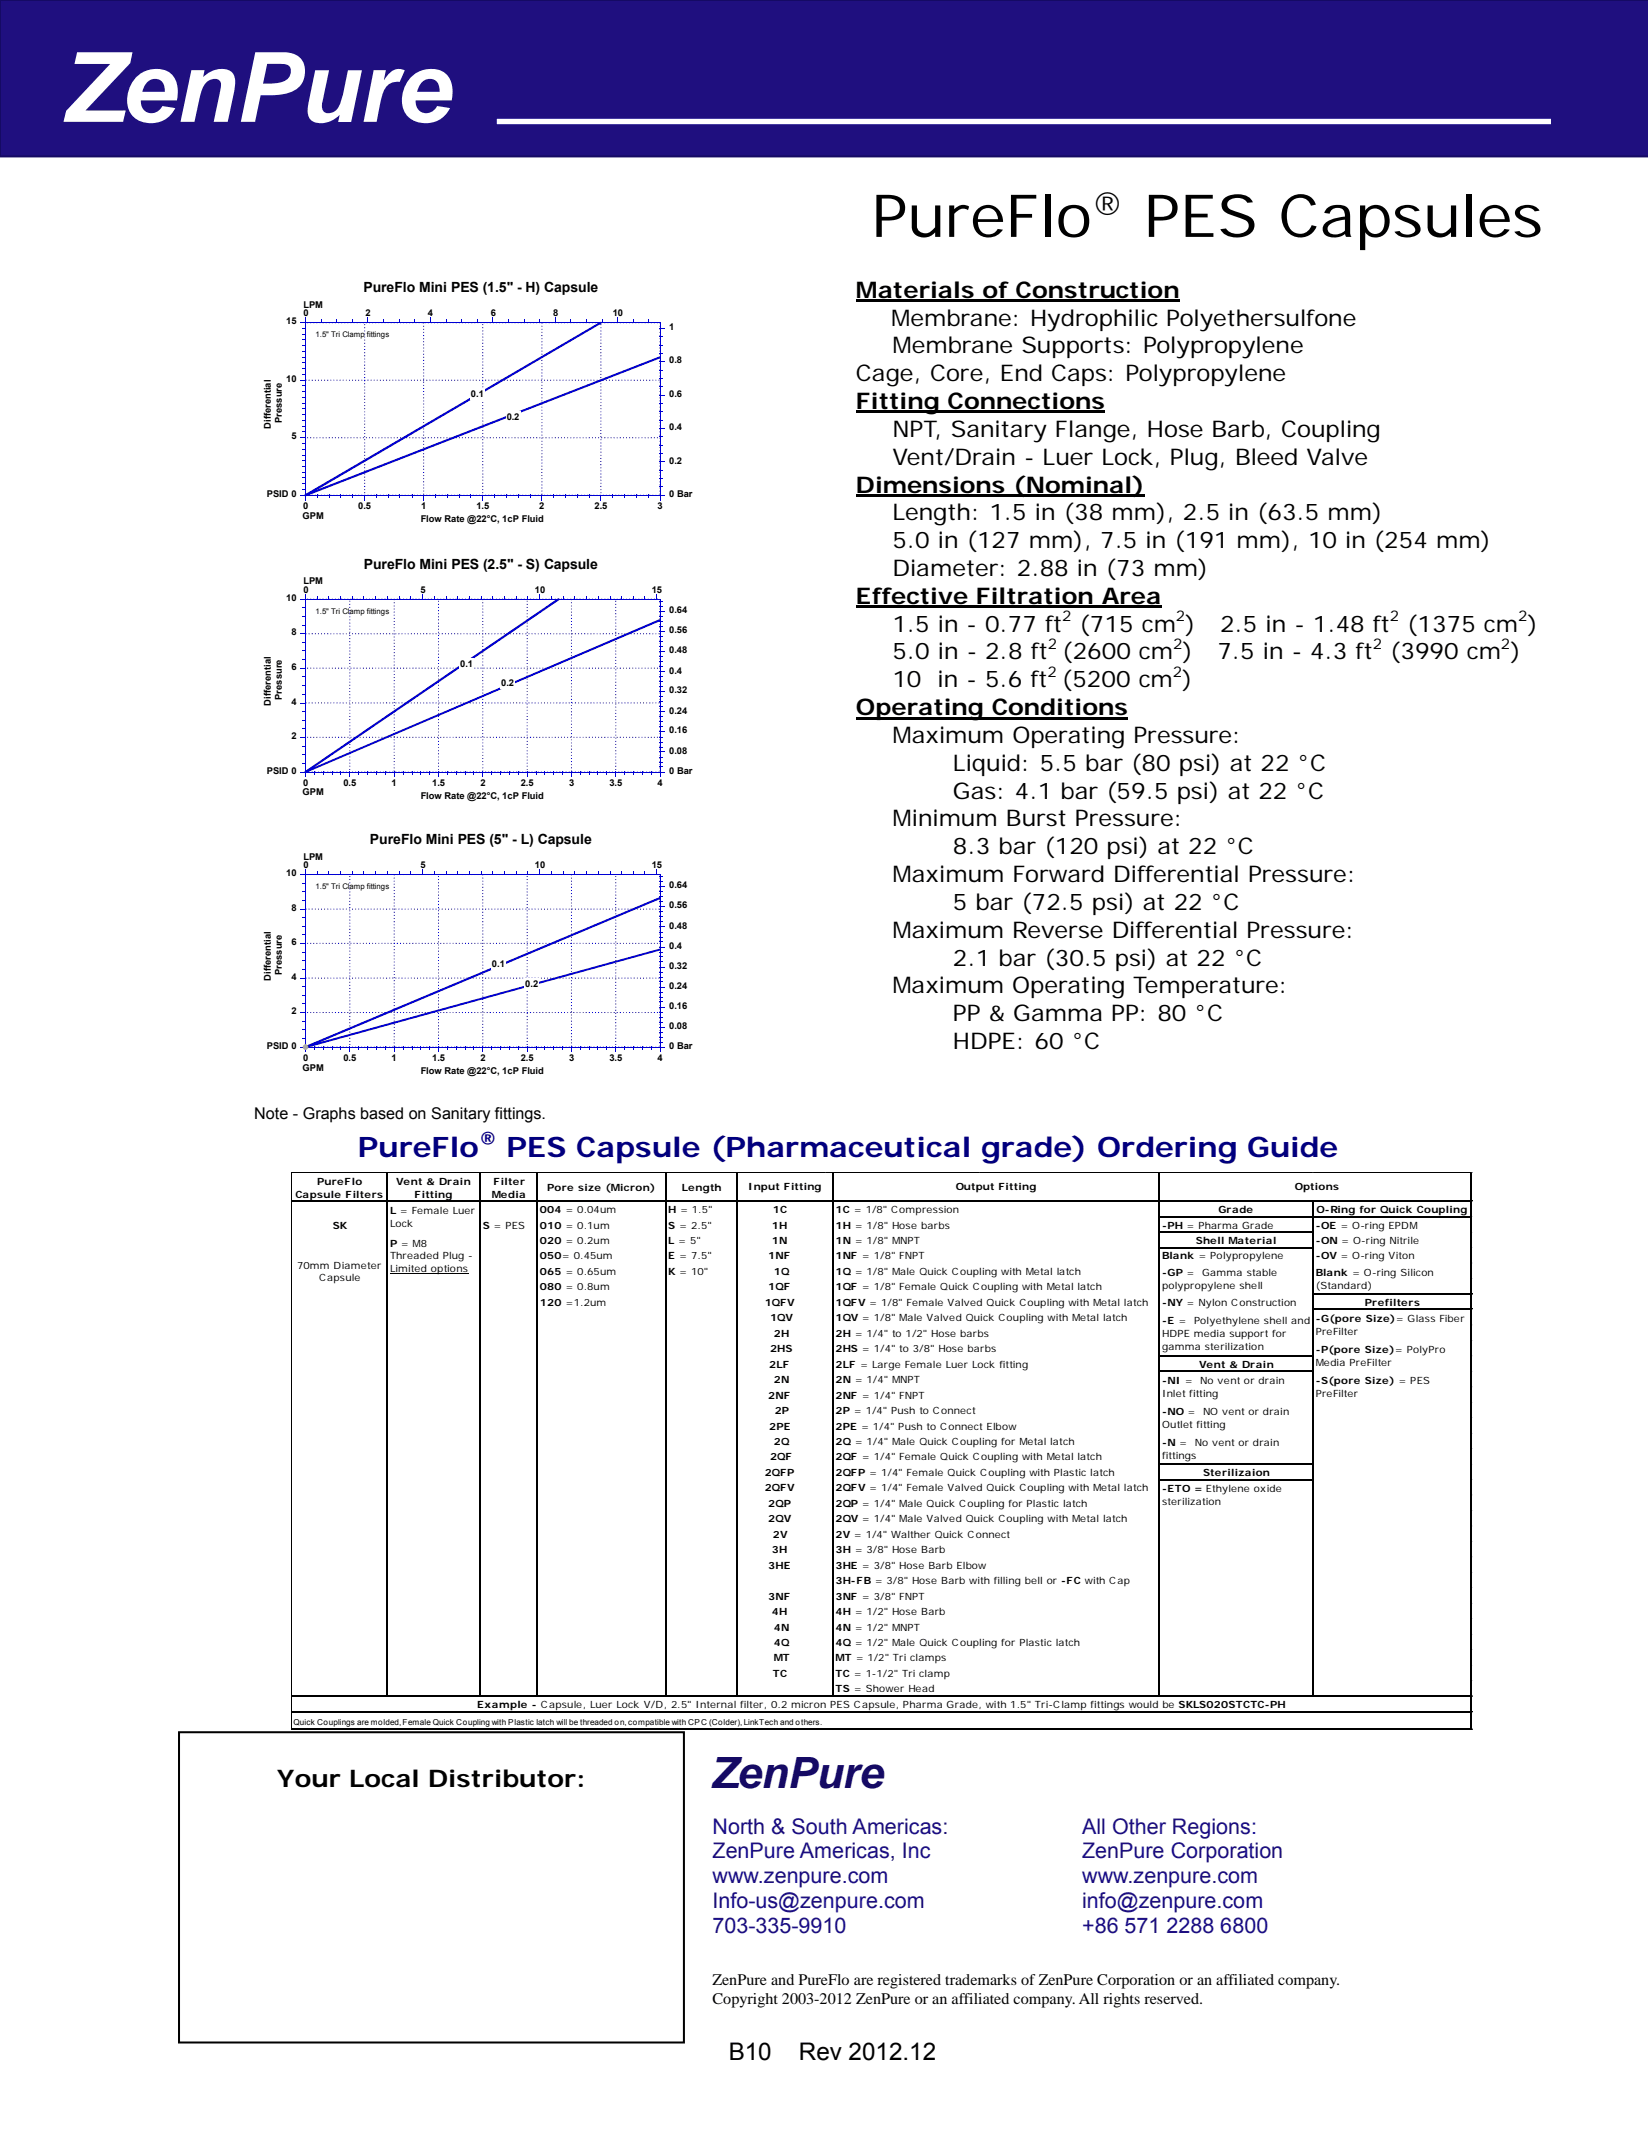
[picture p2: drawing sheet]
<svg xmlns="http://www.w3.org/2000/svg" width="216mm" height="279mm" viewBox="0 0 216 279" stroke-linecap="round" stroke-linejoin="round" font-family="sans-serif">
<defs><g id="words">
<text font-size="12.7" fill="#fff" x="8" y="16">ZenPure</text>
<g font-size="7.8">
<text x="114.2" y="31">PureFlo</text>
<text x="149.9" y="31">PES Capsules</text>
</g>
<text font-size="5.7" fill="#150a64" x="93.1" y="234.2">ZenPure</text>
<text font-size="4.1" x="143" y="28.2">®</text>
<g font-size="3.7" fill="#00007e">
<text x="46.9" y="151.6">PureFlo</text>
<text x="66.3" y="151.6">PES Capsule (Pharmaceutical grade) Ordering Guide</text>
</g>
<g font-size="3.2">
<text x="36.3" y="234">Your Local Distributor:</text>
<text x="95.5" y="269.9">B10</text>
<text x="104.7" y="269.9">Rev 2012.12</text>
</g>
<g font-size="3">
<text x="112.1" y="39">Materials of Construction</text>
<text x="116.7" y="42.7">Membrane: Hydrophilic Polyethersulfone</text>
<text x="116.9" y="46.3">Membrane Supports: Polypropylene</text>
<text x="112.1" y="50">Cage, Core, End Caps: Polypropylene</text>
<text x="112.1" y="53.6">Fitting Connections</text>
<text x="116.9" y="57.2">NPT, Sanitary Flange, Hose Barb, Coupling</text>
<text x="112.1" y="64.5">Dimensions (Nominal)</text>
<text x="116.9" y="60.9">Vent/Drain - Luer Lock, Plug, Bleed Valve</text>
<text x="116.9" y="68.2">Length: 1.5 in (38 mm), 2.5 in (63.5 mm)</text>
<text x="116.9" y="71.8">5.0 in (127 mm), 7.5 in (191 mm), 10 in (254 mm)</text>
<text x="116.9" y="75.5">Diameter: 2.88 in (73 mm)</text>
<text x="112.1" y="79.1">Effective Filtration Area</text>
<text x="116.9" y="82.7">1.5 in - 0.77 ft</text>
<text x="141.4" y="82.7">(715 cm )</text>
<text x="159.8" y="82.7">2.5 in - 1.48 ft</text>
<text x="184.4" y="82.7">(1375 cm )</text>
<text x="116.9" y="86.4">5.0 in - 2.8 ft (2600 cm )</text>
<text x="159.5" y="86.4">7.5 in - 4.3 ft</text>
<text x="182.1" y="86.4">(3990 cm )</text>
<text x="112.1" y="93.7">Operating Conditions</text>
<text x="116.9" y="90">10</text>
<text x="122.8" y="90">in - 5.6 ft (5200 cm )</text>
<text x="116.9" y="97.3">Maximum Operating Pressure:</text>
<text x="124.8" y="101">Liquid: 5.5 bar (80 psi) at 22 °C</text>
<text x="124.8" y="104.6">Gas: 4.1 bar (59.5 psi) at 22 °C</text>
<text x="116.9" y="108.2">Minimum Burst Pressure:</text>
<text x="124.8" y="111.9">8.3 bar (120 psi) at 22 °C</text>
<text x="116.9" y="115.5">Maximum Forward Differential Pressure:</text>
<text x="124.8" y="119.2">5 bar (72.5 psi) at 22 °C</text>
<text x="116.9" y="122.8">Maximum Reverse Differential Pressure:</text>
<text x="116.9" y="130.1">Maximum Operating Temperature:</text>
<text x="124.8" y="126.5">2.1 bar (30.5 psi) at 22 °C</text>
<text x="124.8" y="133.8">PP &amp; Gamma PP: 80 °C</text>
<text x="124.8" y="137.4">HDPE: 60 °C</text>
</g>
<g font-size="2.8" fill="#1f0f7e">
<text x="93.3" y="240.2">North &amp; South Americas:</text>
<text x="93.3" y="243.4">ZenPure Americas, Inc</text>
<text x="141.8" y="240.2">All Other Regions:</text>
<text x="141.8" y="243.4">ZenPure Corporation</text>
<text x="93.3" y="246.7">www.zenpure.com</text>
<text x="93.3" y="249.9">Info-us@zenpure.com</text>
<text x="141.8" y="246.7">www.zenpure.com</text>
<text x="141.8" y="249.9">info@zenpure.com</text>
<text x="93.3" y="253.2">703-335-9910</text>
<text x="141.8" y="253.2">+86 571 2288 6800</text>
</g>
<text font-size="2.4" fill="#00007e" x="62.8" y="149.9">®</text>
<g font-size="2.1">
<text x="33.3" y="146.5">Note - Graphs based on Sanitary fittings.</text>
<text x="93.3" y="260">ZenPure and PureFlo are registered trademarks of ZenPure Corporation or an affiliated company.</text>
<text x="93.3" y="262.4">Copyright 2003-2012 ZenPure or an affiliated company. All rights reserved.</text>
</g>
<g font-size="1.9">
<text x="139.1" y="81.4">2</text>
<text x="154.1" y="81.4">2</text>
<text x="182.1" y="81.4">2</text>
<text x="198.9" y="81.4">2</text>
<text x="137.2" y="88.7">2</text>
<text x="137.3" y="85">2</text>
<text x="153.6" y="88.7">2</text>
<text x="153.7" y="85">2</text>
<text x="179.8" y="85">2</text>
<text x="196.6" y="85">2</text>
</g>
<g font-size="1.8">
<text x="47.6" y="38.3">PureFlo Mini PES (1.5&quot; - H) Capsule</text>
<text x="47.7" y="74.5">PureFlo Mini PES (2.5&quot; - S) Capsule</text>
<text x="48.5" y="110.6">PureFlo Mini PES (5&quot; - L) Capsule</text>
</g>
<g font-size="1.3">
<text x="41.6" y="155.2">PureFlo</text>
<text x="51.9" y="155.2">Vent &amp; Drain</text>
<text x="64.7" y="155.2">Filter</text>
<text x="98" y="155.9">Input Fitting</text>
<text x="125.2" y="155.9">Output Fitting</text>
<text x="169.6" y="155.9">Options</text>
<text x="38.7" y="156.9">Capsule Filters</text>
<text x="43.6" y="160.9">SK</text>
<text x="51.1" y="159">L = Female Luer</text>
<text x="51.1" y="160.7">Lock</text>
<text x="54.3" y="156.9">Fitting</text>
<text x="63.2" y="160.9">S = PES</text>
<text x="64.4" y="156.9">Media</text>
<text x="70.7" y="158.9">004 = 0.04um</text>
<text x="70.7" y="160.9">010 = 0.1um</text>
<text x="71.7" y="156">Pore size (Micron)</text>
<text x="87.5" y="158.9">H = 1.5&quot;</text>
<text x="87.5" y="160.9">S = 2.5&quot;</text>
<text x="89.3" y="156">Length</text>
<text x="101.1" y="160.9">1H</text>
<text x="101.2" y="158.9">1C</text>
<text x="109.5" y="160.9">1H = 1/8&quot; Hose barbs</text>
<text x="109.5" y="158.9">1C = 1/8&quot; Compression</text>
<text x="152.3" y="160.9">-PH = Pharma Grade</text>
<text x="159.6" y="158.9">Grade</text>
<text x="172.4" y="160.9">-OE = O-ring EPDM</text>
<text x="172.5" y="158.9">O-Ring for Quick Coupling</text>
<text x="38.9" y="166.2">70mm Diameter</text>
<text x="41.8" y="167.8">Capsule</text>
<text x="51.1" y="163.3">P = M8</text>
<text x="51.1" y="165">Threaded Plug -</text>
<text x="51.1" y="166.6">Limited options</text>
<text x="70.7" y="165">050= 0.45um</text>
<text x="70.7" y="167">065 = 0.65um</text>
<text x="70.7" y="163">020 = 0.2um</text>
<text x="87.5" y="165">E = 7.5&quot;</text>
<text x="87.5" y="167">K = 10&quot;</text>
<text x="87.5" y="163">L = 5&quot;</text>
<text x="100.6" y="165">1NF</text>
<text x="101.1" y="163">1N</text>
<text x="101.4" y="167">1Q</text>
<text x="109.5" y="167">1Q = 1/8&quot; Male Quick Coupling with Metal latch</text>
<text x="109.5" y="165">1NF = 1/8&quot; FNPT</text>
<text x="109.5" y="163">1N = 1/8&quot; MNPT</text>
<text x="152.3" y="167.1">-GP =</text>
<text x="152.3" y="165">Blank = Polypropylene</text>
<text x="156.7" y="163">Shell Material</text>
<text x="157.5" y="167.1">Gamma stable</text>
<text x="172.4" y="167.1">Blank = O-ring Silicon</text>
<text x="172.4" y="165">-OV = O-ring Viton</text>
<text x="172.4" y="163">-ON = O-ring Nitrile</text>
<text x="70.7" y="171">120 =1.2um</text>
<text x="70.7" y="169">080 = 0.8um</text>
<text x="100.2" y="171">1QFV</text>
<text x="100.6" y="169">1QF</text>
<text x="100.9" y="173.1">1QV</text>
<text x="109.5" y="169">1QF = 1/8&quot; Female Quick Coupling with Metal latch</text>
<text x="109.5" y="171">1QFV = 1/8&quot; Female Valved Quick Coupling with Metal latch</text>
<text x="109.5" y="173.1">1QV = 1/8&quot; Male Valved Quick Coupling with Metal latch</text>
<text x="152.3" y="168.8">polypropylene shell</text>
<text x="152.3" y="173.4">-E =</text>
<text x="152.3" y="171">-NY = Nylon Construction</text>
<text x="156.4" y="173.4">Polyethylene shell and</text>
<text x="172.4" y="173.2">-G(pore Size)= Glass Fiber</text>
<text x="172.4" y="168.8">(Standard)</text>
<text x="178.8" y="171">Prefilters</text>
<text x="100.8" y="179.2">2LF</text>
<text x="100.9" y="177.1">2HS</text>
<text x="101.4" y="175.1">2H</text>
<text x="109.5" y="177.1">2HS = 1/4&quot; to 3/8&quot; Hose barbs</text>
<text x="109.5" y="175.1">2H = 1/4&quot; to 1/2&quot; Hose barbs</text>
<text x="109.5" y="179.2">2LF = Large Female Luer Lock fitting</text>
<text x="152.3" y="175.1">HDPE media support for</text>
<text x="152.3" y="176.8">gamma sterilization</text>
<text x="157.1" y="179.2">Vent &amp; Drain</text>
<text x="172.4" y="177.2">-P(pore Size)= PolyPro</text>
<text x="172.4" y="178.9">Media PreFilter</text>
<text x="172.4" y="174.9">PreFilter</text>
<text x="100.6" y="183.2">2NF</text>
<text x="101.4" y="181.2">2N</text>
<text x="101.5" y="185.2">2P</text>
<text x="109.5" y="185.2">2P = 1/4&quot; Push to Connect</text>
<text x="109.5" y="183.2">2NF = 1/4&quot; FNPT</text>
<text x="109.5" y="181.2">2N = 1/4&quot; MNPT</text>
<text x="152.3" y="181.3">-NI =</text>
<text x="152.3" y="183">Inlet fitting</text>
<text x="152.3" y="185.4">-NO =</text>
<text x="157.2" y="181.3">No vent or drain</text>
<text x="157.6" y="185.4">NO vent or drain</text>
<text x="172.4" y="181.3">-S(pore Size) = PES</text>
<text x="172.4" y="183">PreFilter</text>
<text x="100.8" y="187.3">2PE</text>
<text x="100.9" y="191.3">2QF</text>
<text x="101.4" y="189.3">2Q</text>
<text x="109.5" y="191.3">2QF = 1/4&quot; Female Quick Coupling with Metal latch</text>
<text x="109.5" y="189.3">2Q = 1/4&quot; Male Quick Coupling for Metal latch</text>
<text x="109.5" y="187.3">2PE = 1/4&quot; Push to Connect Elbow</text>
<text x="152.3" y="189.4">-N =</text>
<text x="152.3" y="191.1">fittings</text>
<text x="152.3" y="187">Outlet fitting</text>
<text x="156.5" y="189.4">No vent or drain</text>
<text x="100.2" y="193.3">2QFP</text>
<text x="100.2" y="195.4">2QFV</text>
<text x="100.6" y="197.4">2QP</text>
<text x="109.5" y="193.3">2QFP = 1/4&quot; Female Quick Coupling with Plastic latch</text>
<text x="109.5" y="195.4">2QFV = 1/4&quot; Female Valved Quick Coupling with Metal latch</text>
<text x="109.5" y="197.4">2QP = 1/4&quot; Male Quick Coupling for Plastic latch</text>
<text x="152.3" y="195.5">-ETO = Ethylene oxide</text>
<text x="152.3" y="197.1">sterilization</text>
<text x="157.6" y="193.3">Sterilizaion</text>
<text x="100.6" y="199.4">2QV</text>
<text x="101.1" y="203.5">3H</text>
<text x="101.2" y="201.4">2V</text>
<text x="109.5" y="203.5">3H = 3/8&quot; Hose Barb</text>
<text x="109.5" y="201.4">2V = 1/4&quot; Walther Quick Connect</text>
<text x="109.5" y="199.4">2QV = 1/4&quot; Male Valved Quick Coupling with Metal latch</text>
<text x="100.6" y="209.5">3NF</text>
<text x="100.6" y="205.5">3HE</text>
<text x="109.5" y="205.5">3HE = 3/8&quot; Hose Barb Elbow</text>
<text x="109.5" y="207.5">3H-FB = 3/8&quot; Hose Barb with filling bell or -FC with Cap</text>
<text x="109.5" y="209.5">3NF = 3/8&quot; FNPT</text>
<text x="101.1" y="211.6">4H</text>
<text x="101.4" y="213.6">4N</text>
<text x="101.4" y="215.6">4Q</text>
<text x="109.5" y="211.6">4H = 1/2&quot; Hose Barb</text>
<text x="109.5" y="215.6">4Q = 1/2&quot; Male Quick Coupling for Plastic latch</text>
<text x="109.5" y="213.6">4N = 1/2&quot; MNPT</text>
<text x="101.2" y="219.7">TC</text>
<text x="101.4" y="217.6">MT</text>
<text x="109.5" y="221.7">TS = Shower Head</text>
<text x="109.5" y="217.6">MT = 1/2&quot; Tri clamps</text>
<text x="109.5" y="219.7">TC = 1-1/2&quot; Tri clamp</text>
<text x="62.5" y="223.7">Example - Capsule, Luer Lock V/D, 2.5&quot; Internal filter, 0.2 micron PES Capsule, Pharma Grade, with 1.5&quot; Tri-Clamp fittings would be SKLS020STCTC-PH</text>
</g>
<g font-size="1.2">
<text x="39.8" y="40.3">LPM</text>
<text x="39.8" y="41.4">0</text>
<text x="47.9" y="41.4">2</text>
<text x="56.1" y="41.4">4</text>
<text x="64.3" y="41.4">6</text>
<text x="72.5" y="41.4">8</text>
<text x="80.3" y="41.4">10</text>
<text x="37.5" y="42.5">15</text>
<text x="87.7" y="47.6">0.8</text>
<text x="87.7" y="43.2">1</text>
<text x="37.5" y="50">10</text>
<text x="61.7" y="51.9">0.1</text>
<text x="87.7" y="52">0.6</text>
<text x="35.5" y="56.2" transform="rotate(-90 35.5 56.2)">Differential</text>
<text x="36.9" y="55.4" transform="rotate(-90 36.9 55.4)">Pressure</text>
<text x="38.2" y="57.5">5</text>
<text x="66.4" y="55">0.2</text>
<text x="87.7" y="56.3">0.4</text>
<text x="34.9" y="65.1">PSID 0</text>
<text x="87.7" y="65.1">0 Bar</text>
<text x="87.7" y="60.7">0.2</text>
<text x="39.6" y="67.9">GPM</text>
<text x="39.7" y="66.7">0</text>
<text x="46.9" y="66.7">0.5</text>
<text x="55.1" y="68.4">Flow Rate @22°C, 1cP Fluid</text>
<text x="55.2" y="66.7">1</text>
<text x="62.4" y="66.7">1.5</text>
<text x="70.7" y="66.7">2</text>
<text x="77.9" y="66.7">2.5</text>
<text x="86.1" y="66.7">3</text>
<text x="39.8" y="77.6">0</text>
<text x="39.8" y="76.5">LPM</text>
<text x="55.1" y="77.6">5</text>
<text x="70.1" y="77.6">10</text>
<text x="85.4" y="77.6">15</text>
<text x="37.5" y="78.7">10</text>
<text x="38.2" y="83.2">8</text>
<text x="87.7" y="83">0.56</text>
<text x="87.7" y="80.3">0.64</text>
<text x="38.2" y="87.8">6</text>
<text x="60.3" y="87.4">0.1</text>
<text x="65.7" y="89.8">0.2</text>
<text x="87.7" y="88.2">0.4</text>
<text x="87.7" y="85.6">0.48</text>
<text x="35.5" y="92.4" transform="rotate(-90 35.5 92.4)">Differential</text>
<text x="36.9" y="91.7" transform="rotate(-90 36.9 91.7)">Pressure</text>
<text x="38.2" y="92.3">4</text>
<text x="87.7" y="93.5">0.24</text>
<text x="87.7" y="90.8">0.32</text>
<text x="34.9" y="101.4">PSID 0</text>
<text x="38.2" y="96.8">2</text>
<text x="87.7" y="101.3">0 Bar</text>
<text x="87.7" y="98.7">0.08</text>
<text x="87.7" y="96.1">0.16</text>
<text x="39.6" y="104.2">GPM</text>
<text x="39.7" y="103">0</text>
<text x="45" y="103">0.5</text>
<text x="51.3" y="103">1</text>
<text x="55.1" y="104.7">Flow Rate @22°C, 1cP Fluid</text>
<text x="56.6" y="103">1.5</text>
<text x="62.9" y="103">2</text>
<text x="68.2" y="103">2.5</text>
<text x="74.5" y="103">3</text>
<text x="79.8" y="103">3.5</text>
<text x="86.1" y="103">4</text>
<text x="39.8" y="113.7">0</text>
<text x="39.8" y="112.6">LPM</text>
<text x="55.1" y="113.7">5</text>
<text x="70.1" y="113.7">10</text>
<text x="85.4" y="113.7">15</text>
<text x="37.5" y="114.7">10</text>
<text x="38.2" y="119.3">8</text>
<text x="87.7" y="119">0.56</text>
<text x="87.7" y="116.4">0.64</text>
<text x="38.2" y="123.8">6</text>
<text x="87.7" y="124.3">0.4</text>
<text x="87.7" y="121.6">0.48</text>
<text x="35.5" y="128.5" transform="rotate(-90 35.5 128.5)">Differential</text>
<text x="36.9" y="127.7" transform="rotate(-90 36.9 127.7)">Pressure</text>
<text x="38.2" y="128.3">4</text>
<text x="64.4" y="126.7">0.1</text>
<text x="68.8" y="129.2">0.2</text>
<text x="87.7" y="129.5">0.24</text>
<text x="87.7" y="126.9">0.32</text>
<text x="34.9" y="137.4">PSID 0</text>
<text x="38.2" y="132.9">2</text>
<text x="87.7" y="137.4">0 Bar</text>
<text x="87.7" y="134.8">0.08</text>
<text x="87.7" y="132.1">0.16</text>
<text x="39.6" y="140.2">GPM</text>
<text x="39.7" y="139">0</text>
<text x="45" y="139">0.5</text>
<text x="51.3" y="139">1</text>
<text x="55.1" y="140.7">Flow Rate @22°C, 1cP Fluid</text>
<text x="56.6" y="139">1.5</text>
<text x="62.9" y="139">2</text>
<text x="68.2" y="139">2.5</text>
<text x="74.5" y="139">3</text>
<text x="79.8" y="139">3.5</text>
<text x="86.1" y="139">4</text>
</g>
<text font-size="1.1" x="38.5" y="226">Quick Couplings are molded, Female Quick Coupling with Plastic latch will be threaded on, compatible with CPC (Colder), LinkTech and others.</text>
<g font-size="1">
<text x="41.3" y="44.2">1.5&quot; Tri Clamp fittings</text>
<text x="41.3" y="80.4">1.5&quot; Tri Clamp fittings</text>
<text x="41.3" y="116.5">1.5&quot; Tri Clamp fittings</text>
</g>
</g></defs>
<path d="M0 0h215.9v20.5h-215.9z" fill="#1f0f7f"/>
<path d="M215.9 0h-215.9v20.5h215.9" fill="none" stroke="#150a64" stroke-width=".26"/>
<path d="M65.1 15.9h138.1" fill="none" stroke="#fff" stroke-width=".71" stroke-linecap="butt"/>
<path d="M23.5 226.9h66.1v40.6h-66.1z" fill="none" stroke="#000" stroke-width=".26"/>
<path d="M112.1 39.4h42.4M112.1 54h32.7M112.1 64.9h37.9M112.1 79.5h40M112.1 94.1h35.7" fill="none" stroke="#000" stroke-width=".32"/>
<g fill="none" stroke="#0000d4" stroke-width=".13">
<path d="M40 42.3v.1M40 42.7v.1M40 43.1v.1M40 43.5v.1M40 43.9v.1M40 44.3v.1M40 44.7v.1M40 45.1v.1M40 45.5v.2M40 45.9v.2M40 46.3v.2M40 46.7v.2"/>
<path d="M40 47.1v.2M40 47.6v.1M40 48v.1M40 48.4v.1M40 48.8v.1M40 49.2v.1M40 49.6v.1M40 50v.1M40 50.4v.1M40 50.8v.1M40 51.2v.2M40 51.6v.2"/>
<path d="M40 52v.2M40 52.5v.1M40 52.9v.1M40 53.3v.1M40 53.7v.1M40 54.1v.1M40 54.5v.1M40 54.9v.1M40 55.3v.1M40 55.7v.1M40 56.1v.1M40 56.5v.1"/>
<path d="M40 56.9v.2M40 57.3v.2M40 57.7v.2M40 58.1v.2M40 58.6v.1M40 59v.1M40 49.8h.2M40 59.4v.1M40 59.8v.1M40.2 42.3h.2M40.2 57.3h.2M40.4 49.8h.2"/>
<path d="M40.6 42.3h.2M40.6 57.3h.2M40.8 49.8h.2M41 42.3h.2M41 57.3h.2M41.3 49.8h.1M41.4 42.3h.2M41.4 57.3h.2M41.7 49.8h.1M41.9 42.3h.1M41.9 57.3h.1M42.1 49.8h.1"/>
<path d="M42.2 42.3h.2M42.2 57.3h.2M42.5 49.8h.1M42.7 42.3h.1M42.7 57.3h.1M42.9 49.8h.1M43.1 42.3h.1M43.1 57.3h.1M43.3 49.8h.1M43.5 42.3h.1M43.5 57.3h.1M43.7 49.8h.1"/>
<path d="M43.9 42.3h.1M43.9 57.3h.1M44.1 49.8h.1M44.3 42.3h.1M44.3 57.3h.1M44.5 49.8h.1M44.7 42.3h.1M44.7 57.3h.1M44.9 49.8h.1M45.1 42.3h.1M45.1 57.3h.1M45.3 49.8h.1"/>
<path d="M45.5 42.3h.1M45.5 57.3h.1M45.7 49.8h.1M45.9 42.3h.1M45.9 57.3h.1M46.1 49.8h.1M46.3 42.3h.1M46.3 57.3h.1M46.5 49.8h.2M46.7 42.3h.2M46.7 57.3h.2M46.9 49.8h.2"/>
<path d="M47.1 42.3h.1M47.1 57.3h.1M47.3 49.8h.2M47.5 42.3h.2M47.5 57.3h.2M47.7 49.8h.2M47.8 42.5v.1M47.8 42.9v.1M47.8 43.3v.1M47.8 43.7v.1M47.8 44.1v.1M47.8 44.5v.1"/>
<path d="M47.8 44.9v.1M47.8 45.3v.1M47.8 45.7v.1M47.8 46.1v.2M47.8 46.5v.2M47.8 46.9v.2M47.8 47.3v.2M47.8 47.8v.1M47.8 48.2v.1M47.8 48.6v.1M47.8 49v.1M47.8 49.4v.1"/>
<path d="M47.8 49.8v.1M47.8 50.2v.1M47.8 50.6v.1M47.8 51v.2M47.8 51.4v.2M47.8 51.8v.2M47.8 52.2v.2M47.8 52.7v.1M47.8 53.1v.1M47.8 53.5v.1M47.8 53.9v.1M47.8 54.3v.1"/>
<path d="M47.8 54.7v.1M47.8 55.1v.1M47.8 55.5v.1M47.8 55.9v.1M47.8 56.3v.2M47.8 56.7v.2M47.8 57.1v.2M47.8 57.5v.2M47.8 58v.1M47.8 58.4v.1M47.8 58.8v.1M47.8 59.2v.1"/>
<path d="M47.8 59.6v.1M47.8 60v.1M47.9 42.3h.2M47.9 57.3h.2M48.1 49.8h.2M48.3 42.3h.2M48.3 57.3h.2M48.6 49.8h.1M48.7 42.3h.2M48.7 57.3h.2M49 49.8h.1M49.2 42.3h.1"/>
<path d="M49.2 57.3h.1M49.4 49.8h.1M49.6 42.3h.1M49.6 57.3h.1M49.8 49.8h.1M50 42.3h.1M50 57.3h.1M50.2 49.8h.1M50.4 42.3h.1M50.4 57.3h.1M50.6 49.8h.1M50.8 42.3h.1"/>
<path d="M50.8 57.3h.1M51 49.8h.1M51.2 42.3h.1M51.2 57.3h.1M51.4 49.8h.1M51.6 42.3h.1M51.6 57.3h.1M51.8 49.8h.1M52 42.3h.1M52 57.3h.1M52.2 49.8h.1M52.4 42.3h.1"/>
<path d="M52.4 57.3h.1M52.6 49.8h.1M52.8 42.3h.1M52.8 57.3h.1M53 49.8h.1M53.2 42.3h.1M53.2 57.3h.1M53.4 49.8h.1M53.6 42.3h.1M53.6 57.3h.1M53.8 49.8h.2M54 42.3h.2"/>
<path d="M54 57.3h.2M54.2 49.8h.2M54.4 42.3h.2M54.4 57.3h.2M54.6 49.8h.2M54.8 42.3h.2M54.8 57.3h.2M55.1 49.8h.1M55.2 42.3h.2M55.2 57.3h.2M55.4 49.8h.2M55.5 42.3v.1"/>
<path d="M55.5 42.7v.1M55.5 43.1v.1M55.5 43.5v.1M55.5 43.9v.1M55.5 44.3v.1M55.5 44.7v.1M55.5 45.1v.1M55.5 45.5v.2M55.5 45.9v.2M55.5 46.3v.2M55.5 46.7v.2M55.5 47.1v.2"/>
<path d="M55.5 47.6v.1M55.5 48v.1M55.5 48.4v.1M55.5 48.8v.1M55.5 49.2v.1M55.5 49.6v.1M55.5 50v.1M55.5 50.4v.1M55.5 50.8v.1M55.5 51.2v.2M55.5 51.6v.2M55.5 52v.2"/>
<path d="M55.5 52.5v.1M55.5 52.9v.1M55.5 53.3v.1M55.5 53.7v.1M55.5 54.1v.1M55.5 54.5v.1M55.5 54.9v.1M55.5 55.3v.1M55.5 55.7v.1M55.5 56.1v.1M55.5 56.5v.1M55.5 56.9v.2"/>
<path d="M55.5 57.3v.2M55.5 57.7v.2M55.5 58.1v.2M55.5 58.6v.1M55.5 59v.1M55.5 59.4v.1M55.5 59.8v.1M55.6 42.3h.2M55.6 57.3h.2M55.8 49.8h.2M56 42.3h.2M56 57.3h.2"/>
<path d="M56.3 49.8h.1M56.5 42.3h.1M56.5 57.3h.1M56.7 49.8h.1M56.9 42.3h.1M56.9 57.3h.1M57.1 49.8h.1M57.3 42.3h.1M57.3 57.3h.1M57.5 49.8h.1M57.7 42.3h.1M57.7 57.3h.1"/>
<path d="M57.9 49.8h.1M58.1 42.3h.1M58.1 57.3h.1M58.3 49.8h.1M58.5 42.3h.1M58.5 57.3h.1M58.7 49.8h.1M58.9 42.3h.1M58.9 57.3h.1M59.1 49.8h.1M59.3 42.3h.1M59.3 57.3h.1"/>
<path d="M59.5 49.8h.1M59.7 42.3h.1M59.7 57.3h.1M59.9 49.8h.1M60.1 42.3h.1M60.1 57.3h.1M60.3 49.8h.1M60.5 42.3h.1M60.5 57.3h.1M60.7 49.8h.1M60.9 42.3h.1M60.9 57.3h.1"/>
<path d="M61.1 49.8h.2M61.3 42.3h.1M61.3 57.3h.1M61.5 49.8h.2M61.7 42.3h.2M61.7 57.3h.2M61.9 49.8h.2M62.1 42.3h.2M62.1 57.3h.2M62.3 49.8h.2M62.5 42.3h.2M62.5 57.3h.2"/>
<path d="M62.8 49.8h.1M62.9 57.3h.2M62.9 42.3h.2M63.2 49.8h.1M63.2 42.5v.1M63.2 42.9v.1M63.2 43.3v.1M63.2 43.7v.1M63.2 44.1v.1M63.2 44.5v.1M63.2 44.9v.1M63.2 45.3v.1"/>
<path d="M63.2 45.7v.1M63.2 46.1v.2M63.2 46.5v.2M63.2 46.9v.2M63.2 47.4v.1M63.2 47.8v.1M63.2 48.2v.1M63.2 48.6v.1M63.2 49v.1M63.2 49.4v.1M63.2 49.8v.1M63.2 50.2v.1"/>
<path d="M63.2 50.6v.1M63.2 51v.2M63.2 51.4v.2M63.2 51.8v.2M63.2 52.2v.2M63.2 52.7v.1M63.2 53.1v.1M63.2 53.5v.1M63.2 53.9v.1M63.2 54.3v.1M63.2 54.7v.1M63.2 55.1v.1"/>
<path d="M63.2 55.5v.1M63.2 55.9v.1M63.2 56.3v.2M63.2 56.7v.2M63.2 57.1v.2M63.2 57.5v.2M63.2 58v.1M63.2 58.4v.1M63.2 58.8v.1M63.2 59.2v.1M63.2 59.6v.1M63.2 60v.1"/>
<path d="M63.4 57.3h.1M63.4 42.3h.1M63.5 49.8h.2M63.8 57.3h.1M63.8 42.3h.1M64 49.8h.1M64.2 57.3h.1M64.2 42.3h.1M64.4 49.8h.1M64.6 57.3h.1M64.6 42.3h.1M64.8 49.8h.1"/>
<path d="M65 57.3h.1M65 42.3h.1M65.2 49.8h.1M65.4 57.3h.1M65.4 42.3h.1M65.6 49.8h.1M65.8 57.3h.1M65.8 42.3h.1M66 49.8h.1M66.2 57.3h.1M66.2 42.3h.1M66.4 49.8h.1"/>
<path d="M66.6 57.3h.1M66.6 42.3h.1M66.8 49.8h.1M67 57.3h.1M67 42.3h.1M67.2 49.8h.1M67.4 57.3h.1M67.4 42.3h.1M67.6 49.8h.2M67.8 57.3h.1M67.8 42.3h.1M68 49.8h.2"/>
<path d="M68.2 57.3h.1M68.2 42.3h.1M68.4 49.8h.1M68.6 57.3h.1M68.6 42.3h.1M68.8 49.8h.2M69 57.3h.2M69 42.3h.2M69.2 49.8h.2M69.4 57.3h.2M69.4 42.3h.2M69.6 49.8h.2"/>
<path d="M69.8 57.3h.2M69.8 42.3h.2M70 49.8h.2M70.3 57.3h.1M70.3 42.3h.1M70.5 49.8h.1M70.7 57.3h.1M70.7 42.3h.1M70.9 49.8h.1M71 42.3v.1M71 42.7v.1M71 43.1v.1"/>
<path d="M71 43.5v.1M71 43.9v.1M71 44.3v.1M71 44.7v.1M71 45.1v.1M71 45.5v.2M71 45.9v.2M71 46.3v.2M71 46.7v.2M71 47.1v.2M71 47.6v.1M71 48v.1"/>
<path d="M71 48.4v.1M71 48.8v.1M71 49.2v.1M71 49.6v.1M71 50v.1M71 50.4v.1M71 50.8v.1M71 51.2v.2M71 51.6v.2M71 52v.2M71 52.5v.1M71 52.9v.1"/>
<path d="M71 53.3v.1M71 53.7v.1M71 54.1v.1M71 54.5v.1M71 54.9v.1M71 55.3v.1M71 55.7v.1M71 56.1v.1M71 56.5v.1M71 56.9v.2M71 57.3v.2M71 57.7v.2"/>
<path d="M71 58.1v.2M71 58.6v.1M71 59v.1M71 59.4v.1M71 59.8v.1M71.1 57.3h.1M71.1 42.3h.1M71.3 49.8h.1M71.5 57.3h.1M71.5 42.3h.1M71.7 49.8h.1M71.9 57.3h.1"/>
<path d="M71.9 42.3h.1M72.1 49.8h.1M72.3 57.3h.1M72.3 42.3h.1M72.5 49.8h.1M72.7 57.3h.1M72.7 42.3h.1M72.9 49.8h.1M73.1 57.3h.1M73.1 42.3h.1M73.3 49.8h.1M73.5 57.3h.1"/>
<path d="M73.5 42.3h.1M73.7 49.8h.1M73.9 57.3h.1M73.9 42.3h.1M74.1 49.8h.1M74.3 57.3h.1M74.3 42.3h.1M74.5 49.8h.1M74.7 42.3h.1M74.7 57.3h.1M74.9 49.8h.1M75.1 42.3h.1"/>
<path d="M75.1 57.3h.1M75.3 49.8h.2M75.5 42.3h.1M75.5 57.3h.1M75.7 49.8h.2M75.9 42.3h.2M75.9 57.3h.2M76.1 49.8h.2M76.3 42.3h.2M76.3 57.3h.2M76.5 49.8h.2M76.7 42.3h.2"/>
<path d="M76.7 57.3h.2M76.9 49.8h.2M77.1 42.3h.2M77.1 57.3h.2M77.3 49.8h.2M77.6 42.3h.1M77.6 57.3h.1M77.7 49.8h.2M78 42.3h.1M78 57.3h.1M78.2 49.8h.1M78.4 42.3h.1"/>
<path d="M78.4 57.3h.1M78.6 49.8h.1v.1M78.7 42.5v.1M78.7 42.9v.1M78.7 43.3v.1M78.7 43.7v.1M78.7 44.1v.1M78.7 44.5v.1M78.7 44.9v.1M78.7 45.3v.1M78.7 45.7v.1M78.7 46.1v.2"/>
<path d="M78.7 46.5v.2M78.7 46.9v.2M78.7 47.4v.1M78.7 47.8v.1M78.7 48.2v.1M78.7 48.6v.1M78.7 49v.1M78.7 49.4v.1M78.7 50.2v.1M78.7 50.6v.1M78.7 51v.2M78.7 51.4v.2"/>
<path d="M78.7 51.8v.2M78.7 52.2v.2M78.7 52.7v.1M78.7 53.1v.1M78.7 53.5v.1M78.7 53.9v.1M78.7 54.3v.1M78.7 54.7v.1M78.7 55.1v.1M78.7 55.5v.1M78.7 55.9v.1M78.7 56.3v.2"/>
<path d="M78.7 56.7v.2M78.7 57.1v.2M78.7 57.5v.2M78.7 58v.1M78.7 58.4v.1M78.7 58.8v.1M78.7 59.2v.1M78.7 59.6v.1M78.7 60v.1M78.8 42.3h.1M78.8 57.3h.1M79 49.8h.1"/>
<path d="M79.2 42.3h.1M79.2 57.3h.1M79.4 49.8h.1M79.6 42.3h.1M79.6 57.3h.1M79.8 49.8h.1M80 42.3h.1M80 57.3h.1M80.2 49.8h.1M80.4 42.3h.1M80.4 57.3h.1M80.6 49.8h.1"/>
<path d="M80.8 42.3h.1M80.8 57.3h.1M81 49.8h.1M81.2 42.3h.1M81.2 57.3h.1M81.4 49.8h.1M81.6 42.3h.1M81.6 57.3h.1M81.8 49.8h.1M82 42.3h.1M82 57.3h.1M82.2 49.8h.1"/>
<path d="M82.4 42.3h.1M82.4 57.3h.1M82.6 49.8h.1M82.8 42.3h.2M82.8 57.3h.2M83 49.8h.2M83.2 42.3h.2M83.2 57.3h.2M83.4 49.8h.2M83.6 42.3h.2M83.6 57.3h.2M83.8 49.8h.2"/>
<path d="M84.1 42.3h.1M84.1 57.3h.1M84.2 49.8h.2M84.5 42.3h.1M84.5 57.3h.1M84.6 49.8h.2M84.9 42.3h.1M84.9 57.3h.1M85 49.8h.2M85.3 42.3h.1M85.3 57.3h.1M85.5 49.8h.1"/>
<path d="M85.7 42.3h.1M85.7 57.3h.1M85.9 49.8h.1M86.1 42.3h.1M86.1 57.3h.1M86.3 49.8h.1M86.5 42.3v.1M86.5 42.7v.1M86.5 43.1v.1M86.5 43.5v.1M86.5 43.9v.1M86.5 44.3v.1"/>
<path d="M86.5 44.7v.1M86.5 45.1v.1M86.5 45.5v.2M86.5 45.9v.2M86.5 46.3v.2M86.5 46.7v.2M86.5 47.1v.2M86.5 47.6v.1M86.5 48v.1M86.5 48.4v.1M86.5 48.8v.1M86.5 49.2v.1"/>
<path d="M86.5 49.6v.1M86.5 50v.1M86.5 50.4v.1M86.5 50.8v.1M86.5 51.2v.2M86.5 51.6v.2M86.5 52v.2M86.5 52.5v.1M86.5 52.9v.1M86.5 53.3v.1M86.5 53.7v.1M86.5 54.1v.1"/>
<path d="M86.5 54.5v.1M86.5 54.9v.1M86.5 55.3v.1M86.5 55.7v.1M86.5 56.1v.1M86.5 56.5v.1M86.5 56.9v.2M86.5 57.3v.2M86.5 57.7v.2M86.5 58.1v.2M86.5 58.6v.1M86.5 59v.1"/>
<path d="M86.5 59.4v.1M86.5 59.8v.1M40 64.9h.2M40 60.2v.1M40 60.6v.1M40 61v.1M40 61.4v.2M40 61.8v.2M40 62.2v.2M40 62.6v.2M40 63v.2M40 63.5v.1"/>
<path d="M40 63.9v.1M40 64.3v.1M40 64.7v.1M40.4 64.9h.2M40.8 64.9h.2M41.3 64.9h.1M41.7 64.9h.1M42.1 64.9h.1M42.5 64.9h.1M42.9 64.9h.1M43.3 64.9h.1M43.7 64.9h.1"/>
<path d="M44.1 64.9h.1M44.5 64.9h.1M44.9 64.9h.1M45.3 64.9h.1M45.7 64.9h.1M46.1 64.9h.1M46.5 64.9h.2M46.9 64.9h.2M47.3 64.9h.2M47.7 64.9h.2M47.8 60.4v.1M47.8 60.8v.1"/>
<path d="M47.8 61.2v.1M47.8 61.6v.1M47.8 62v.2M47.8 62.4v.2M47.8 62.8v.2M47.8 63.2v.2M47.8 63.6v.2M47.8 64.1v.1M47.8 64.5v.1M48.1 64.9h.2M48.6 64.9h.1M49 64.9h.1"/>
<path d="M49.4 64.9h.1M49.8 64.9h.1M50.2 64.9h.1M50.6 64.9h.1M51 64.9h.1M51.4 64.9h.1M51.8 64.9h.1M52.2 64.9h.1M52.6 64.9h.1M53 64.9h.1M53.4 64.9h.1M53.8 64.9h.2"/>
<path d="M54.2 64.9h.2M54.6 64.9h.2M55.1 64.9h.1M55.4 64.9h.2M55.5 60.2v.1M55.5 60.6v.1M55.5 61v.1M55.5 61.4v.2M55.5 61.8v.2M55.5 62.2v.2M55.5 62.6v.2M55.5 63v.2"/>
<path d="M55.5 63.5v.1M55.5 63.9v.1M55.5 64.3v.1M55.5 64.7v.1M55.8 64.9h.2M56.3 64.9h.1M56.7 64.9h.1M57.1 64.9h.1M57.5 64.9h.1M57.9 64.9h.1M58.3 64.9h.1M58.7 64.9h.1"/>
<path d="M59.1 64.9h.1M59.5 64.9h.1M59.9 64.9h.1M60.3 64.9h.1M60.7 64.9h.1M61.1 64.9h.2M61.5 64.9h.2M61.9 64.9h.2M62.3 64.9h.2M62.8 64.9h.1M63.2 64.9h.1M63.2 60.4v.1"/>
<path d="M63.2 60.8v.1M63.2 61.2v.1M63.2 61.6v.1M63.2 62v.2M63.2 62.4v.2M63.2 62.8v.2M63.2 63.2v.2M63.2 63.6v.2M63.2 64.1v.1M63.2 64.5v.1M63.5 64.9h.2M64 64.9h.1"/>
<path d="M64.4 64.9h.1M64.8 64.9h.1M65.2 64.9h.1M65.6 64.9h.1M66 64.9h.1M66.4 64.9h.1M66.8 64.9h.1M67.2 64.9h.1M67.6 64.9h.2M68 64.9h.2M68.4 64.9h.1M68.8 64.9h.2"/>
<path d="M69.2 64.9h.2M69.6 64.9h.2M70 64.9h.2M70.5 64.9h.1M70.9 64.9h.1M71 60.2v.1M71 60.6v.1M71 61v.1M71 61.4v.2M71 61.8v.2M71 62.2v.2M71 62.6v.2"/>
<path d="M71 63v.2M71 63.5v.1M71 63.9v.1M71 64.3v.1M71 64.7v.1M71.3 64.9h.1M71.7 64.9h.1M72.1 64.9h.1M72.5 64.9h.1M72.9 64.9h.1M73.3 64.9h.1M73.7 64.9h.1"/>
<path d="M74.1 64.9h.1M74.5 64.9h.1M74.9 64.9h.1M75.3 64.9h.2M75.7 64.9h.2M76.1 64.9h.2M76.5 64.9h.2M76.9 64.9h.2M77.3 64.9h.2M77.7 64.9h.2M78.2 64.9h.1M78.6 64.9h.1"/>
<path d="M78.7 60.4v.1M78.7 60.8v.1M78.7 61.2v.1M78.7 61.6v.1M78.7 62v.2M78.7 62.4v.2M78.7 62.8v.2M78.7 63.2v.2M78.7 63.6v.2M78.7 64.1v.1M78.7 64.5v.1M79 64.9h.1"/>
<path d="M79.4 64.9h.1M79.8 64.9h.1M80.2 64.9h.1M80.6 64.9h.1M81 64.9h.1M81.4 64.9h.1M81.8 64.9h.1M82.2 64.9h.1M82.6 64.9h.1M83 64.9h.2M83.4 64.9h.2M83.8 64.9h.2"/>
<path d="M84.2 64.9h.2M84.6 64.9h.2M85 64.9h.2M85.5 64.9h.1M85.9 64.9h.1M86.3 64.9h.1M86.5 60.2v.1M86.5 60.6v.1M86.5 61v.1M86.5 61.4v.2M86.5 61.8v.2M86.5 62.2v.2"/>
<path d="M86.5 62.6v.2M86.5 63v.2M86.5 63.5v.1M86.5 63.9v.1M86.5 64.3v.1M86.5 64.7v.1"/>
</g>
<g fill="#0000d4">
<path d="M39.9 64.8l38.7-22.6h.2v.2l-38.7 22.6h-.2z"/>
<path d="M39.9 64.8l46.5-18.1h.2v.2l-46.5 18.1h-.2z"/>
<path d="M39.4 64.8h.7v.1h-.7z"/>
<path d="M39.4 57.3h.7v.1h-.7z"/>
<path d="M39.4 49.8h.7h-.7z"/>
<path d="M39.4 42.2h.7v.1h-.7z"/>
<path d="M39.7 64.1h.4v.1h-.4z"/>
<path d="M39.7 63.3h.4v.1h-.4z"/>
<path d="M39.7 62.6h.4v.1h-.4z"/>
<path d="M39.7 61.8h.4v.1h-.4z"/>
<path d="M39.7 61.1h.4v.1h-.4z"/>
<path d="M39.7 60.3h.4v.1h-.4z"/>
<path d="M39.7 59.5h.4v.2h-.4z"/>
<path d="M39.7 58.8h.4v.1h-.4z"/>
<path d="M39.7 58.1h.4h-.4z"/>
<path d="M39.7 56.5h.4v.1h-.4z"/>
<path d="M39.7 55.8h.4v.1h-.4z"/>
<path d="M39.7 55h.4v.1h-.4z"/>
<path d="M39.7 54.3h.4v.1h-.4z"/>
<path d="M39.7 53.5h.4v.1h-.4z"/>
<path d="M39.7 52.7h.4v.2h-.4z"/>
<path d="M39.7 52h.4v.1h-.4z"/>
<path d="M39.7 51.2h.4v.2h-.4z"/>
<path d="M39.7 50.5h.4v.1h-.4z"/>
<path d="M39.7 49h.4v.1h-.4z"/>
<path d="M39.7 48.2h.4v.1h-.4z"/>
<path d="M39.7 47.5h.4v.1h-.4z"/>
<path d="M39.7 46.7h.4v.1h-.4z"/>
<path d="M39.7 46h.4v.1h-.4z"/>
<path d="M39.7 45.2h.4v.1h-.4z"/>
<path d="M39.7 44.5h.4v.1h-.4z"/>
<path d="M39.7 43.7h.4v.1h-.4z"/>
<path d="M39.7 43h.4v.1h-.4z"/>
<path d="M86.4 64.8h.7v.1h-.7z"/>
<path d="M86.4 60.5h.7v.1h-.7z"/>
<path d="M86.4 56.1h.7v.1h-.7z"/>
<path d="M86.4 51.7h.7v.1h-.7z"/>
<path d="M86.4 47.3h.7v.1h-.7z"/>
<path d="M86.4 43h.7v.1h-.7z"/>
<path d="M86.4 63.7h.4v.1h-.4z"/>
<path d="M86.4 62.6h.4v.1h-.4z"/>
<path d="M86.4 61.6h.4v.1h-.4z"/>
<path d="M86.4 59.4h.4v.1h-.4z"/>
<path d="M86.4 58.3h.4v.1h-.4z"/>
<path d="M86.4 57.2h.4v.1h-.4z"/>
<path d="M86.4 55h.4v.1h-.4z"/>
<path d="M86.4 53.9h.4v.1h-.4z"/>
<path d="M86.4 52.8h.4v.1h-.4z"/>
<path d="M86.4 50.6h.4v.1h-.4z"/>
<path d="M86.4 49.5h.4v.1h-.4z"/>
<path d="M86.4 48.4h.4v.1h-.4z"/>
<path d="M86.4 46.2h.4v.1h-.4z"/>
<path d="M86.4 45.2h.4v.1h-.4z"/>
<path d="M86.4 44h.4v.2h-.4z"/>
<path d="M40 64.8h.1v.7h-.1z"/>
<path d="M47.7 64.8h.1v.7h-.1z"/>
<path d="M55.4 64.8h.1v.7h-.1z"/>
<path d="M63.2 64.8h.1v.7h-.1z"/>
<path d="M70.9 64.8h.1v.7h-.1z"/>
<path d="M78.7 64.8h.1v.7h-.1z"/>
<path d="M86.4 64.8h.1v.7h-.1z"/>
<path d="M41.5 64.8h.1v.4h-.1z"/>
<path d="M43.1 64.8h.1v.4h-.1z"/>
<path d="M44.6 64.8h.1v.4h-.1z"/>
<path d="M46.2 64.8h.1v.4h-.1z"/>
<path d="M49.3 64.8h.1v.4h-.1z"/>
<path d="M50.8 64.8h.1v.4h-.1z"/>
<path d="M52.3 64.8h.2v.4h-.2z"/>
<path d="M53.9 64.8h.1v.4h-.1z"/>
<path d="M57 64.8h.1v.4h-.1z"/>
<path d="M58.5 64.8h.2v.4h-.2z"/>
<path d="M60.1 64.8h.1v.4h-.1z"/>
<path d="M61.7 64.8v.4z"/>
<path d="M64.7 64.8h.2v.4h-.2z"/>
<path d="M66.3 64.8h.1v.4h-.1z"/>
<path d="M67.8 64.8h.1v.4h-.1z"/>
<path d="M69.4 64.8h.1v.4h-.1z"/>
<path d="M72.5 64.8h.1v.4h-.1z"/>
<path d="M74 64.8h.1v.4h-.1z"/>
<path d="M75.6 64.8h.1v.4h-.1z"/>
<path d="M77.1 64.8h.2v.4h-.2z"/>
<path d="M80.2 64.8h.1v.4h-.1z"/>
<path d="M81.8 64.8h.1v.4h-.1z"/>
<path d="M83.3 64.8h.1v.4h-.1z"/>
<path d="M84.9 64.8h.1v.4h-.1z"/>
<path d="M40 41.6h.1v.7h-.1z"/>
<path d="M48.1 41.6h.2v.7h-.2z"/>
<path d="M56.3 41.6h.1v.7h-.1z"/>
<path d="M64.5 41.6h.1v.7h-.1z"/>
<path d="M72.7 41.6h.1v.7h-.1z"/>
<path d="M80.9 41.6h.1v.7h-.1z"/>
<path d="M42 41.9h.1v.4h-.1z"/>
<path d="M44 41.9h.2v.4h-.2z"/>
<path d="M46.1 41.9h.1v.4h-.1z"/>
<path d="M50.2 41.9h.1v.4h-.1z"/>
<path d="M52.2 41.9h.1v.4h-.1z"/>
<path d="M54.3 41.9h.1v.4h-.1z"/>
<path d="M58.4 41.9h.1v.4h-.1z"/>
<path d="M60.4 41.9h.1v.4h-.1z"/>
<path d="M62.5 41.9h.1v.4h-.1z"/>
<path d="M66.5 41.9h.2v.4h-.2z"/>
<path d="M68.6 41.9h.1v.4h-.1z"/>
<path d="M70.7 41.9h.1v.4h-.1z"/>
<path d="M74.7 41.9h.1v.4h-.1z"/>
<path d="M76.8 41.9h.1v.4h-.1z"/>
<path d="M78.8 41.9h.1v.4h-.1z"/>
<path d="M82.9 41.9h.1v.4h-.1z"/>
<path d="M85 41.9v.4z"/>
</g>
<path d="M40 42.3h46.5M40 42.2v22.7M86.5 42.2v22.7M40 64.9h46.5" fill="none" stroke="#0000d4" stroke-width=".13"/>
<g fill="#fff">
<path d="M61.6 50.8h1.9v1.5h-1.9z"/>
<path d="M66.3 53.8h1.9v1.6h-1.9z"/>
</g>
<g fill="none" stroke="#0000d4" stroke-width=".13">
<path d="M40 78.5v.1M40 78.9v.1M40 79.3v.1M40 79.7v.1M40.2 78.5h.2M40.6 78.5h.2M41 78.5h.2M41.4 78.5h.2M41.9 78.5h.1M42.2 78.5h.2M42.7 78.5h.1M43.1 78.5h.1"/>
<path d="M43.5 78.5h.1M43.9 78.5h.1M44.3 78.5h.1M44.7 78.5h.1M45.1 78.5h.1M45.5 78.5h.1M45.8 78.7v.1M45.8 79.1v.1M45.8 79.5v.1M45.8 79.9v.2M45.9 78.5h.1M46.3 78.5h.1"/>
<path d="M46.7 78.5h.2M47.1 78.5h.1M47.5 78.5h.2M47.9 78.5h.2M48.3 78.5h.2M48.7 78.5h.2M49.2 78.5h.1M49.6 78.5h.1M50 78.5h.1M50.4 78.5h.1M50.8 78.5h.1M51.2 78.5h.1"/>
<path d="M51.6 78.5h.1M51.6 78.5v.1M51.6 78.9v.1M51.6 79.3v.1M51.6 79.7v.1M52 78.5h.1M52.4 78.5h.1M52.8 78.5h.1M53.2 78.5h.1M53.6 78.5h.1M54 78.5h.2M54.4 78.5h.2"/>
<path d="M54.8 78.5h.2M55.2 78.5h.2M55.6 78.5h.2M56 78.5h.2M56.5 78.5h.1M56.9 78.5h.1M57.3 78.5h.1M57.4 78.7v.1M57.4 79.1v.1M57.4 79.5v.1M57.4 79.9v.2M57.7 78.5h.1"/>
<path d="M58.1 78.5h.1M58.5 78.5h.1M58.9 78.5h.1M59.3 78.5h.1M59.7 78.5h.1M60.1 78.5h.1M60.5 78.5h.1M60.9 78.5h.1M61.3 78.5h.1M61.7 78.5h.2M62.1 78.5h.2M62.5 78.5h.2"/>
<path d="M62.9 78.5h.2M63.2 78.5v.1M63.2 78.9v.1M63.2 79.3v.1M63.2 79.7v.1M63.4 78.5h.1M63.8 78.5h.1M64.2 78.5h.1M64.6 78.5h.1M65 78.5h.1M65.4 78.5h.1M65.8 78.5h.1"/>
<path d="M66.2 78.5h.1M66.6 78.5h.1M67 78.5h.1M67.4 78.5h.1M67.8 78.5h.1M68.2 78.5h.1M68.6 78.5h.1M69 78.5h.2M69.1 78.7v.1M69.1 79.1v.1M69.1 79.5v.1M69.1 79.9v.2"/>
<path d="M69.4 78.5h.2M69.8 78.5h.2M70.3 78.5h.1M70.7 78.5h.1M71.1 78.5h.1M71.5 78.5h.1M71.9 78.5h.1M72.3 78.5h.1M72.7 78.5h.1M73.1 78.5h.1M73.5 78.5h.1M73.9 78.5h.1"/>
<path d="M74.3 78.5h.1M74.7 78.5h.1M74.9 78.5v.1M74.9 78.9v.1M74.9 79.3v.1M74.9 79.7v.1M75.1 78.5h.1M75.5 78.5h.1M75.9 78.5h.2M76.3 78.5h.2M76.7 78.5h.2M77.1 78.5h.2"/>
<path d="M77.6 78.5h.1M78 78.5h.1M78.4 78.5h.1M78.8 78.5h.1M79.2 78.5h.1M79.6 78.5h.1M80 78.5h.1M80.4 78.5h.1M80.7 78.7v.1M80.7 79.1v.1M80.7 79.5v.1M80.7 79.9v.2"/>
<path d="M80.8 78.5h.1M81.2 78.5h.1M81.6 78.5h.1M82 78.5h.1M82.4 78.5h.1M82.8 78.5h.2M83.2 78.5h.2M83.6 78.5h.2M84.1 78.5h.1M84.5 78.5h.1M84.9 78.5h.1M85.3 78.5h.1"/>
<path d="M85.7 78.5h.1M86.1 78.5h.1M86.5 78.5v.1M86.5 78.9v.1M86.5 79.3v.1M86.5 79.7v.1M40 80.1v.1M40 80.5v.1M40 80.9v.2M40 81.3v.2M40 81.7v.2M40 82.2v.1"/>
<path d="M40 82.6v.1M40 83v.1M40 83.4v.1M40 83h.2M40 91.9v.2h.2M40 83.8v.1M40 84.2v.1M40 84.6v.1M40 85v.1M40 85.4v.2M40 85.8v.2M40 86.2v.2"/>
<path d="M40 86.7v.1M40 87.1v.1M40 87.5v.1M40 87.9v.1M40 88.3v.1M40 88.7v.1M40 89.1v.1M40 89.5v.1M40 89.9v.1M40 90.3v.1M40 90.7v.1M40 91.1v.1"/>
<path d="M40 91.5v.2M40 92.4v.1M40 92.8v.1M40 93.2v.1M40 93.6v.1M40 94v.1M40 94.4v.1M40 94.8v.1M40 95.2v.1M40 95.6v.1M40 96v.2M40 96.4v.2"/>
<path d="M40 96.9v.1M40 97.3v.1M40 97.7v.1M40 98.1v.1M40 98.5v.1M40 98.9v.1M40 99.3v.1M40 99.7v.1M40.2 87.5h.2M40.2 96.6h.2M40.4 83h.2M40.4 92.1h.2"/>
<path d="M40.6 87.5h.2M40.6 96.6h.2M40.8 83h.2M40.8 92.1h.2M41 87.5h.2M41 96.6h.2M41.3 83h.1M41.3 92.1h.1M41.4 87.5h.2M41.4 96.6h.2M41.7 83h.1M41.7 92.1h.1"/>
<path d="M41.9 87.5h.1M41.9 96.6h.1M42.1 83h.1M42.1 92.1h.1M42.2 87.5h.2M42.2 96.6h.2M42.5 83h.1M42.5 92.1h.1M42.7 87.5h.1M42.7 96.6h.1M42.9 83h.1M42.9 92.1h.1"/>
<path d="M43.1 87.5h.1M43.1 96.6h.1M43.3 83h.1M43.3 92.1h.1M43.5 87.5h.1M43.5 96.6h.1M43.7 83h.1M43.7 92.1h.1M43.9 87.5h.1M43.9 96.6h.1M44.1 83h.1M44.1 92.1h.1"/>
<path d="M44.3 87.5h.1M44.3 96.6h.1M44.5 83h.1M44.5 92.1h.1M44.7 87.5h.1M44.7 96.6h.1M44.9 83h.1M44.9 92.1h.1M45.1 87.5h.1M45.1 96.6h.1M45.3 83h.1M45.3 92.1h.1"/>
<path d="M45.5 87.5h.1M45.5 96.6h.1M45.7 83h.1M45.7 92.1h.1M45.8 80.3v.2M45.8 80.7v.2M45.8 81.1v.2M45.8 81.6v.1M45.8 82v.1M45.8 82.4v.1M45.8 82.8v.1M45.8 83.2v.1"/>
<path d="M45.8 83.6v.1M45.8 84v.1M45.8 84.4v.1M45.8 84.8v.1M45.8 85.2v.1M45.8 85.6v.1M45.8 86v.2M45.8 86.4v.2M45.8 86.8v.2M45.8 87.3v.1M45.8 87.7v.1M45.8 88.1v.1"/>
<path d="M45.8 88.5v.1M45.8 88.9v.1M45.8 89.3v.1M45.8 89.7v.1M45.8 90.1v.1M45.8 90.5v.1M45.8 90.9v.2M45.8 91.3v.2M45.8 91.8v.1M45.8 92.2v.1M45.8 92.6v.1M45.8 93v.1"/>
<path d="M45.8 93.4v.1M45.8 93.8v.1M45.8 94.2v.1M45.8 94.6v.1M45.8 95v.1M45.8 95.4v.1M45.8 95.8v.1M45.8 96.2v.2M45.8 96.6v.2M45.8 97v.2M45.8 97.5v.1M45.8 97.9v.1"/>
<path d="M45.8 98.3v.1M45.8 98.7v.1M45.8 99.1v.1M45.8 99.5v.1M45.8 99.9v.1M45.9 87.5h.1M45.9 96.6h.1M46.1 83h.1M46.1 92.1h.1M46.3 87.5h.1M46.3 96.6h.1M46.5 83h.2"/>
<path d="M46.5 92.1h.2M46.7 87.5h.2M46.7 96.6h.2M46.9 83h.2M46.9 92.1h.2M47.1 87.5h.1M47.1 96.6h.1M47.3 83h.2M47.3 92.1h.2M47.5 87.5h.2M47.5 96.6h.2M47.7 83h.2"/>
<path d="M47.7 92.1h.2M47.9 87.5h.2M47.9 96.6h.2M48.1 83h.2M48.1 92.1h.2M48.3 87.5h.2M48.3 96.6h.2M48.6 83h.1M48.6 92.1h.1M48.7 87.5h.2M48.7 96.6h.2M49 83h.1"/>
<path d="M49 92.1h.1M49.2 87.5h.1M49.2 96.6h.1M49.4 83h.1M49.4 92.1h.1M49.6 87.5h.1M49.6 96.6h.1M49.8 83h.1M49.8 92.1h.1M50 87.5h.1M50 96.6h.1M50.2 83h.1"/>
<path d="M50.2 92.1h.1M50.4 87.5h.1M50.4 96.6h.1M50.6 83h.1M50.6 92.1h.1M50.8 87.5h.1M50.8 96.6h.1M51 83h.1M51 92.1h.1M51.2 87.5h.1M51.2 96.6h.1M51.4 83h.1"/>
<path d="M51.4 92.1h.1M51.6 87.5h.1M51.6 96.6h.1M51.6 80.1v.1M51.6 80.5v.1M51.6 80.9v.2M51.6 81.3v.2M51.6 81.7v.2M51.6 82.2v.1M51.6 82.6v.1M51.6 83v.1M51.6 83.4v.1"/>
<path d="M51.6 83.8v.1M51.6 84.2v.1M51.6 84.6v.1M51.6 85v.1M51.6 85.4v.2M51.6 85.8v.2M51.6 86.2v.2M51.6 86.7v.1M51.6 87.1v.1M51.6 87.5v.1M51.6 87.9v.1M51.6 88.3v.1"/>
<path d="M51.6 88.7v.1M51.6 89.1v.1M51.6 89.5v.1M51.6 89.9v.1M51.6 90.3v.1M51.6 90.7v.1M51.6 91.1v.1M51.6 91.5v.2M51.6 91.9v.2M51.6 92.4v.1M51.6 92.8v.1M51.6 93.2v.1"/>
<path d="M51.6 93.6v.1M51.6 94v.1M51.6 94.4v.1M51.6 94.8v.1M51.6 95.2v.1M51.6 95.6v.1M51.6 96v.2M51.6 96.4v.2M51.6 96.9v.1M51.6 97.3v.1M51.6 97.7v.1M51.6 98.1v.1"/>
<path d="M51.6 98.5v.1M51.6 98.9v.1M51.6 99.3v.1M51.6 99.7v.1M51.8 83h.1M51.8 92.1h.1M52 87.5h.1M52 96.6h.1M52.2 83h.1M52.2 92.1h.1M52.4 87.5h.1M52.4 96.6h.1"/>
<path d="M52.6 83h.1M52.6 92.1h.1M52.8 87.5h.1M52.8 96.6h.1M53 83h.1M53 92.1h.1M53.2 87.5h.1M53.2 96.6h.1M53.4 83h.1M53.4 92.1h.1M53.6 87.5h.1M53.6 96.6h.1"/>
<path d="M53.8 83h.2M53.8 92.1h.2M54 87.5h.2M54 96.6h.2M54.2 83h.2M54.2 92.1h.2M54.4 87.5h.2M54.4 96.6h.2M54.6 83h.2M54.6 92.1h.2M54.8 87.5h.2M54.8 96.6h.2"/>
<path d="M55.1 83h.1M55.1 92.1h.1M55.2 87.5h.2M55.2 96.6h.2M55.4 83h.2M55.4 92.1h.2M55.6 87.5h.2M55.6 96.6h.2M55.8 83h.2M55.8 92.1h.2M56 87.5h.2M56 96.6h.2"/>
<path d="M56.3 83h.1M56.3 92.1h.1M56.5 87.5h.1M56.5 96.6h.1M56.7 83h.1M56.7 92.1h.1M56.9 87.5h.1M56.9 96.6h.1M57.1 92.1h.1M57.1 83h.1M57.3 87.5h.1M57.3 96.6h.1"/>
<path d="M57.4 80.3v.2M57.4 80.7v.2M57.4 81.1v.2M57.4 81.6v.1M57.4 82v.1M57.4 82.4v.1M57.4 82.8v.1M57.4 83.2v.1M57.4 83.6v.1M57.4 84v.1M57.4 84.4v.1M57.4 84.8v.1"/>
<path d="M57.4 85.2v.1M57.4 85.6v.1M57.4 86v.2M57.4 86.4v.2M57.4 86.8v.2M57.4 87.3v.1M57.4 87.7v.1M57.4 88.1v.1M57.4 88.5v.1M57.4 88.9v.1M57.4 89.3v.1M57.4 89.7v.1"/>
<path d="M57.4 90.1v.1M57.4 90.5v.1M57.4 90.9v.2M57.4 91.3v.2M57.4 91.8v.1M57.4 92.2v.1M57.4 92.6v.1M57.4 93v.1M57.4 93.4v.1M57.4 93.8v.1M57.4 94.2v.1M57.4 94.6v.1"/>
<path d="M57.4 95v.1M57.4 95.4v.1M57.4 95.8v.1M57.4 96.2v.2M57.4 96.6v.2M57.4 97v.2M57.4 97.5v.1M57.4 97.9v.1M57.4 98.3v.1M57.4 98.7v.1M57.4 99.1v.1M57.4 99.5v.1"/>
<path d="M57.4 99.9v.1M57.5 92.1h.1M57.5 83h.1M57.7 87.5h.1M57.7 96.6h.1M57.9 92.1h.1M57.9 83h.1M58.1 87.5h.1M58.1 96.6h.1M58.3 92.1h.1M58.3 83h.1M58.5 87.5h.1"/>
<path d="M58.5 96.6h.1M58.7 92.1h.1M58.7 83h.1M58.9 87.5h.1M58.9 96.6h.1M59.1 92.1h.1M59.1 83h.1M59.3 87.5h.1M59.3 96.6h.1M59.5 92.1h.1M59.5 83h.1M59.7 87.5h.1"/>
<path d="M59.7 96.6h.1M59.9 92.1h.1M59.9 83h.1M60.1 87.5h.1M60.1 96.6h.1M60.3 92.1h.1M60.3 83h.1M60.5 87.5h.1M60.5 96.6h.1M60.7 92.1h.1M60.7 83h.1M60.9 87.5h.1"/>
<path d="M60.9 96.6h.1M61.1 92.1h.2M61.1 83h.2M61.3 87.5h.1M61.3 96.6h.1M61.5 92.1h.2M61.5 83h.2M61.7 87.5h.2M61.7 96.6h.2M61.9 92.1h.2M61.9 83h.2M62.1 87.5h.2"/>
<path d="M62.1 96.6h.2M62.3 92.1h.2M62.3 83h.2M62.5 87.5h.2M62.5 96.6h.2M62.8 92.1h.1M62.8 83h.1M62.9 96.6h.2M62.9 87.5h.2M63.2 92.1h.1M63.2 83h.1M63.2 80.1v.1"/>
<path d="M63.2 80.5v.1M63.2 80.9v.2M63.2 81.3v.2M63.2 81.7v.2M63.2 82.2v.1M63.2 82.6v.1M63.2 83v.1M63.2 83.4v.1M63.2 83.8v.1M63.2 84.2v.1M63.2 84.6v.1M63.2 85v.1"/>
<path d="M63.2 85.4v.2M63.2 85.8v.2M63.2 86.2v.2M63.2 86.7v.1M63.2 87.1v.1M63.2 87.5v.1M63.2 87.9v.1M63.2 88.3v.1M63.2 88.7v.1M63.2 89.1v.1M63.2 89.5v.1M63.2 89.9v.1"/>
<path d="M63.2 90.3v.1M63.2 90.7v.1M63.2 91.1v.1M63.2 91.5v.2M63.2 91.9v.2M63.2 92.4v.1M63.2 92.8v.1M63.2 93.2v.1M63.2 93.6v.1M63.2 94v.1M63.2 94.4v.1M63.2 94.8v.1"/>
<path d="M63.2 95.2v.1M63.2 95.6v.1M63.2 96v.2M63.2 96.4v.2M63.2 96.9v.1M63.2 97.3v.1M63.2 97.7v.1M63.2 98.1v.1M63.2 98.5v.1M63.2 98.9v.1M63.2 99.3v.1M63.2 99.7v.1"/>
<path d="M63.4 96.6h.1M63.4 87.5h.1M63.5 92.1h.2M63.5 83h.2M63.8 96.6h.1M63.8 87.5h.1M64 92.1h.1M64 83h.1M64.2 96.6h.1M64.2 87.5h.1M64.4 92.1h.1M64.4 83h.1"/>
<path d="M64.6 96.6h.1M64.6 87.5h.1M64.8 92.1h.1M64.8 83h.1M65 96.6h.1M65 87.5h.1M65.2 92.1h.1M65.2 83h.1M65.4 96.6h.1M65.4 87.5h.1M65.6 92.1h.1M65.6 83h.1"/>
<path d="M65.8 96.6h.1M65.8 87.5h.1M66 92.1h.1M66 83h.1M66.2 96.6h.1M66.2 87.5h.1M66.4 92.1h.1M66.4 83h.1M66.6 96.6h.1M66.6 87.5h.1M66.8 92.1h.1M66.8 83h.1"/>
<path d="M67 96.6h.1M67 87.5h.1M67.2 92.1h.1M67.2 83h.1M67.4 96.6h.1M67.4 87.5h.1M67.6 92.1h.2M67.6 83h.2M67.8 96.6h.1M67.8 87.5h.1M68 92.1h.2M68 83h.2"/>
<path d="M68.2 96.6h.1M68.2 87.5h.1M68.4 92.1h.1M68.4 83h.1M68.6 96.6h.1M68.6 87.5h.1M68.8 83h.2M68.8 92.1h.2M69 96.6h.2M69 87.5h.2M69.1 80.3v.2M69.1 80.7v.2"/>
<path d="M69.1 81.1v.2M69.1 81.6v.1M69.1 82v.1M69.1 82.4v.1M69.1 82.8v.1M69.1 83.2v.1M69.1 83.6v.1M69.1 84v.1M69.1 84.4v.1M69.1 84.8v.1M69.1 85.2v.1M69.1 85.6v.1"/>
<path d="M69.1 86v.2M69.1 86.4v.2M69.1 86.8v.2M69.1 87.3v.1M69.1 87.7v.1M69.1 88.1v.1M69.1 88.5v.1M69.1 88.9v.1M69.1 89.3v.1M69.1 89.7v.1M69.1 90.1v.1M69.1 90.5v.1"/>
<path d="M69.1 90.9v.2M69.1 91.3v.2M69.1 91.8v.1M69.1 92.2v.1M69.1 92.6v.1M69.1 93v.1M69.1 93.4v.1M69.1 93.8v.1M69.1 94.2v.1M69.1 94.6v.1M69.1 95v.1M69.1 95.4v.1"/>
<path d="M69.1 95.8v.1M69.1 96.2v.2M69.1 96.6v.2M69.1 97v.2M69.1 97.5v.1M69.1 97.9v.1M69.1 98.3v.1M69.1 98.7v.1M69.1 99.1v.1M69.1 99.5v.1M69.1 99.9v.1M69.2 83h.2"/>
<path d="M69.2 92.1h.2M69.4 96.6h.2M69.4 87.5h.2M69.6 83h.2M69.6 92.1h.2M69.8 96.6h.2M69.8 87.5h.2M70 83h.2M70 92.1h.2M70.3 96.6h.1M70.3 87.5h.1M70.5 83h.1"/>
<path d="M70.5 92.1h.1M70.7 96.6h.1M70.7 87.5h.1M70.9 83h.1M70.9 92.1h.1M71.1 96.6h.1M71.1 87.5h.1M71.3 83h.1M71.3 92.1h.1M71.5 96.6h.1M71.5 87.5h.1M71.7 83h.1"/>
<path d="M71.7 92.1h.1M71.9 96.6h.1M71.9 87.5h.1M72.1 83h.1M72.1 92.1h.1M72.3 96.6h.1M72.3 87.5h.1M72.5 83h.1M72.5 92.1h.1M72.7 96.6h.1M72.7 87.5h.1M72.9 83h.1"/>
<path d="M72.9 92.1h.1M73.1 96.6h.1M73.1 87.5h.1M73.3 83h.1M73.3 92.1h.1M73.5 96.6h.1M73.5 87.5h.1M73.7 83h.1M73.7 92.1h.1M73.9 96.6h.1M73.9 87.5h.1M74.1 83h.1"/>
<path d="M74.1 92.1h.1M74.3 96.6h.1M74.3 87.5h.1M74.5 83h.1M74.5 92.1h.1M74.7 87.5h.1M74.7 96.6h.1M74.9 80.1v.1M74.9 80.5v.1M74.9 80.9v.2M74.9 81.3v.2M74.9 81.7v.2"/>
<path d="M74.9 82.2v.1M74.9 82.6v.1M74.9 83v.1M74.9 83.4v.1M74.9 83.8v.1M74.9 84.2v.1M74.9 84.6v.1M74.9 85v.1M74.9 85.4v.2M74.9 85.8v.2M74.9 86.2v.2M74.9 86.7v.1"/>
<path d="M74.9 87.1v.1M74.9 87.5v.1M74.9 87.9v.1M74.9 88.3v.1M74.9 88.7v.1M74.9 89.1v.1M74.9 89.5v.1M74.9 89.9v.1M74.9 90.3v.1M74.9 90.7v.1M74.9 91.1v.1M74.9 91.5v.2"/>
<path d="M74.9 91.9v.2M74.9 92.4v.1M74.9 92.8v.1M74.9 93.2v.1M74.9 93.6v.1M74.9 94v.1M74.9 94.4v.1M74.9 94.8v.1M74.9 95.2v.1M74.9 95.6v.1M74.9 96v.2M74.9 96.4v.2"/>
<path d="M74.9 96.9v.1M74.9 97.3v.1M74.9 97.7v.1M74.9 98.1v.1M74.9 98.5v.1M74.9 98.9v.1M74.9 99.3v.1M74.9 99.7v.1M74.9 83h.1M74.9 92.1h.1M75.1 87.5h.1M75.1 96.6h.1"/>
<path d="M75.3 83h.2M75.3 92.1h.2M75.5 87.5h.1M75.5 96.6h.1M75.7 83h.2M75.7 92.1h.2M75.9 87.5h.2M75.9 96.6h.2M76.1 83h.2M76.1 92.1h.2M76.3 87.5h.2M76.3 96.6h.2"/>
<path d="M76.5 83h.2M76.5 92.1h.2M76.7 87.5h.2M76.7 96.6h.2M76.9 83h.2M76.9 92.1h.2M77.1 87.5h.2M77.1 96.6h.2M77.3 83h.2M77.3 92.1h.2M77.6 87.5h.1M77.6 96.6h.1"/>
<path d="M77.7 83h.2M77.7 92.1h.2M78 87.5h.1M78 96.6h.1M78.2 83h.1M78.2 92.1h.1M78.4 87.5h.1M78.4 96.6h.1M78.6 83h.1M78.6 92.1h.1M78.8 87.5h.1M78.8 96.6h.1"/>
<path d="M79 83h.1M79 92.1h.1M79.2 87.5h.1M79.2 96.6h.1M79.4 83h.1M79.4 92.1h.1M79.6 87.5h.1M79.6 96.6h.1M79.8 83h.1M79.8 92.1h.1M80 87.5h.1M80 96.6h.1"/>
<path d="M80.2 83h.1M80.2 92.1h.1M80.4 87.5h.1M80.4 96.6h.1M80.6 83h.1M80.6 92.1h.1M80.7 80.3v.2M80.7 80.7v.2M80.7 81.1v.2M80.7 81.6v.1M80.7 82v.1M80.7 82.4v.1"/>
<path d="M80.7 82.8v.1M80.7 83.2v.1M80.7 83.6v.1M80.7 84v.1M80.7 84.4v.1M80.7 84.8v.1M80.7 85.2v.1M80.7 85.6v.1M80.7 86v.2M80.7 86.4v.2M80.7 86.8v.2M80.7 87.3v.1"/>
<path d="M80.7 87.7v.1M80.7 88.1v.1M80.7 88.5v.1M80.7 88.9v.1M80.7 89.3v.1M80.7 89.7v.1M80.7 90.1v.1M80.7 90.5v.1M80.7 90.9v.2M80.7 91.3v.2M80.7 91.8v.1M80.7 92.2v.1"/>
<path d="M80.7 92.6v.1M80.7 93v.1M80.7 93.4v.1M80.7 93.8v.1M80.7 94.2v.1M80.7 94.6v.1M80.7 95v.1M80.7 95.4v.1M80.7 95.8v.1M80.7 96.2v.2M80.7 96.6v.2M80.7 97v.2"/>
<path d="M80.7 97.5v.1M80.7 97.9v.1M80.7 98.3v.1M80.7 98.7v.1M80.7 99.1v.1M80.7 99.5v.1M80.7 99.9v.1M80.8 87.5h.1M80.8 96.6h.1M81 83h.1M81 92.1h.1M81.2 87.5h.1"/>
<path d="M81.2 96.6h.1M81.4 83h.1M81.4 92.1h.1M81.6 87.5h.1M81.6 96.6h.1M81.8 83h.1M81.8 92.1h.1M82 87.5h.1M82 96.6h.1M82.2 83h.1M82.2 92.1h.1M82.4 87.5h.1"/>
<path d="M82.4 96.6h.1M82.6 83h.1M82.6 92.1h.1M82.8 87.5h.2M82.8 96.6h.2M83 83h.2M83 92.1h.2M83.2 87.5h.2M83.2 96.6h.2M83.4 83h.2M83.4 92.1h.2M83.6 87.5h.2"/>
<path d="M83.6 96.6h.2M83.8 83h.2M83.8 92.1h.2M84.1 87.5h.1M84.1 96.6h.1M84.2 83h.2M84.2 92.1h.2M84.5 87.5h.1M84.5 96.6h.1M84.6 83h.2M84.6 92.1h.2M84.9 87.5h.1"/>
<path d="M84.9 96.6h.1M85 83h.2M85 92.1h.2M85.3 87.5h.1M85.3 96.6h.1M85.5 83h.1M85.5 92.1h.1M85.7 87.5h.1M85.7 96.6h.1M85.9 83h.1M85.9 92.1h.1M86.1 87.5h.1"/>
<path d="M86.1 96.6h.1M86.3 83h.1M86.3 92.1h.1M86.5 80.1v.1M86.5 80.5v.1M86.5 80.9v.2M86.5 81.3v.2M86.5 81.7v.2M86.5 82.2v.1M86.5 82.6v.1M86.5 83v.1M86.5 83.4v.1"/>
<path d="M86.5 83.8v.1M86.5 84.2v.1M86.5 84.6v.1M86.5 85v.1M86.5 85.4v.2M86.5 85.8v.2M86.5 86.2v.2M86.5 86.7v.1M86.5 87.1v.1M86.5 87.5v.1M86.5 87.9v.1M86.5 88.3v.1"/>
<path d="M86.5 88.7v.1M86.5 89.1v.1M86.5 89.5v.1M86.5 89.9v.1M86.5 90.3v.1M86.5 90.7v.1M86.5 91.1v.1M86.5 91.5v.2M86.5 91.9v.2M86.5 92.4v.1M86.5 92.8v.1M86.5 93.2v.1"/>
<path d="M86.5 93.6v.1M86.5 94v.1M86.5 94.4v.1M86.5 94.8v.1M86.5 95.2v.1M86.5 95.6v.1M86.5 96v.2M86.5 96.4v.2M86.5 96.9v.1M86.5 97.3v.1M86.5 97.7v.1M86.5 98.1v.1"/>
<path d="M86.5 98.5v.1M86.5 98.9v.1M86.5 99.3v.1M86.5 99.7v.1M40 101.1h.2M40 100.1v.1M40 100.5v.1M40 100.9v.1M40.4 101.1h.2M40.8 101.1h.2M41.3 101.1h.1M41.7 101.1h.1"/>
<path d="M42.1 101.1h.1M42.5 101.1h.1M42.9 101.1h.1M43.3 101.1h.1M43.7 101.1h.1M44.1 101.1h.1M44.5 101.1h.1M44.9 101.1h.1M45.3 101.1h.1M45.7 101.1h.1M45.8 100.3v.1M45.8 100.7v.1"/>
<path d="M46.1 101.1h.1M46.5 101.1h.2M46.9 101.1h.2M47.3 101.1h.2M47.7 101.1h.2M48.1 101.1h.2M48.6 101.1h.1M49 101.1h.1M49.4 101.1h.1M49.8 101.1h.1M50.2 101.1h.1M50.6 101.1h.1"/>
<path d="M51 101.1h.1M51.4 101.1h.1M51.6 100.1v.1M51.6 100.5v.1M51.6 100.9v.1M51.8 101.1h.1M52.2 101.1h.1M52.6 101.1h.1M53 101.1h.1M53.4 101.1h.1M53.8 101.1h.2M54.2 101.1h.2"/>
<path d="M54.6 101.1h.2M55.1 101.1h.1M55.4 101.1h.2M55.8 101.1h.2M56.3 101.1h.1M56.7 101.1h.1M57.1 101.1h.1M57.4 100.3v.1M57.4 100.7v.1M57.5 101.1h.1M57.9 101.1h.1M58.3 101.1h.1"/>
<path d="M58.7 101.1h.1M59.1 101.1h.1M59.5 101.1h.1M59.9 101.1h.1M60.3 101.1h.1M60.7 101.1h.1M61.1 101.1h.2M61.5 101.1h.2M61.9 101.1h.2M62.3 101.1h.2M62.8 101.1h.1M63.2 101.1h.1"/>
<path d="M63.2 100.1v.1M63.2 100.5v.1M63.2 100.9v.1M63.5 101.1h.2M64 101.1h.1M64.4 101.1h.1M64.8 101.1h.1M65.2 101.1h.1M65.6 101.1h.1M66 101.1h.1M66.4 101.1h.1M66.8 101.1h.1"/>
<path d="M67.2 101.1h.1M67.6 101.1h.2M68 101.1h.2M68.4 101.1h.1M68.8 101.1h.2M69.1 100.3v.1M69.1 100.7v.1M69.2 101.1h.2M69.6 101.1h.2M70 101.1h.2M70.5 101.1h.1M70.9 101.1h.1"/>
<path d="M71.3 101.1h.1M71.7 101.1h.1M72.1 101.1h.1M72.5 101.1h.1M72.9 101.1h.1M73.3 101.1h.1M73.7 101.1h.1M74.1 101.1h.1M74.5 101.1h.1M74.9 100.1v.1M74.9 100.5v.1M74.9 100.9v.2"/>
<path d="M74.9 101.1h.1M75.3 101.1h.2M75.7 101.1h.2M76.1 101.1h.2M76.5 101.1h.2M76.9 101.1h.2M77.3 101.1h.2M77.7 101.1h.2M78.2 101.1h.1M78.6 101.1h.1M79 101.1h.1M79.4 101.1h.1"/>
<path d="M79.8 101.1h.1M80.2 101.1h.1M80.6 101.1h.1M80.7 100.3v.1M80.7 100.7v.1M81 101.1h.1M81.4 101.1h.1M81.8 101.1h.1M82.2 101.1h.1M82.6 101.1h.1M83 101.1h.2M83.4 101.1h.2"/>
<path d="M83.8 101.1h.2M84.2 101.1h.2M84.6 101.1h.2M85 101.1h.2M85.5 101.1h.1M85.9 101.1h.1M86.3 101.1h.1M86.5 100.1v.1M86.5 100.5v.1M86.5 100.9v.2"/>
</g>
<g fill="#0000d4">
<path d="M39.9 101l33.2-22.6h.2v.2l-33.2 22.6h-.2z"/>
<path d="M39.9 101l46.5-19.9h.2v.2l-46.5 19.9h-.2z"/>
<path d="M39.4 101.1h.7v.1h-.7z"/>
<path d="M39.4 96.5h.7v.1h-.7z"/>
<path d="M39.4 92h.7v.1h-.7z"/>
<path d="M39.4 87.5h.7v.1h-.7z"/>
<path d="M39.4 83h.7v.1h-.7z"/>
<path d="M39.4 78.4h.7v.1h-.7z"/>
<path d="M39.7 99.9h.4v.2h-.4z"/>
<path d="M39.7 98.8h.4v.1h-.4z"/>
<path d="M39.7 97.7h.4v.1h-.4z"/>
<path d="M39.7 95.4h.4v.1h-.4z"/>
<path d="M39.7 94.3h.4v.1h-.4z"/>
<path d="M39.7 93.2h.4h-.4z"/>
<path d="M39.7 90.9h.4v.1h-.4z"/>
<path d="M39.7 89.7h.4v.2h-.4z"/>
<path d="M39.7 88.6h.4v.1h-.4z"/>
<path d="M39.7 86.4h.4v.1h-.4z"/>
<path d="M39.7 85.2h.4v.1h-.4z"/>
<path d="M39.7 84.1h.4v.1h-.4z"/>
<path d="M39.7 81.8h.4v.1h-.4z"/>
<path d="M39.7 80.7h.4v.1h-.4z"/>
<path d="M39.7 79.5h.4v.2h-.4z"/>
<path d="M86.4 101.1h.7v.1h-.7z"/>
<path d="M86.4 98.4h.7v.2h-.7z"/>
<path d="M86.4 95.8h.7v.1h-.7z"/>
<path d="M86.4 93.2h.7v.1h-.7z"/>
<path d="M86.4 90.6h.7v.1h-.7z"/>
<path d="M86.4 87.9h.7v.2h-.7z"/>
<path d="M86.4 85.3h.7v.1h-.7z"/>
<path d="M86.4 82.7h.7v.1h-.7z"/>
<path d="M86.4 80.1h.7v.1h-.7z"/>
<path d="M86.4 100.4h.4v.1h-.4z"/>
<path d="M86.4 99.8h.4v.1h-.4z"/>
<path d="M86.4 99.1h.4v.1h-.4z"/>
<path d="M86.4 97.8h.4v.1h-.4z"/>
<path d="M86.4 97.2h.4v.1h-.4z"/>
<path d="M86.4 96.5h.4v.1h-.4z"/>
<path d="M86.4 95.2h.4v.1h-.4z"/>
<path d="M86.4 94.5h.4v.1h-.4z"/>
<path d="M86.4 93.9h.4v.1h-.4z"/>
<path d="M86.4 92.5h.4v.1h-.4z"/>
<path d="M86.4 91.9h.4v.1h-.4z"/>
<path d="M86.4 91.2h.4v.1h-.4z"/>
<path d="M86.4 89.9h.4v.1h-.4z"/>
<path d="M86.4 89.2h.4v.1h-.4z"/>
<path d="M86.4 88.6h.4v.1h-.4z"/>
<path d="M86.4 87.3h.4v.1h-.4z"/>
<path d="M86.4 86.7h.4h-.4z"/>
<path d="M86.4 86h.4v.1h-.4z"/>
<path d="M86.4 84.6h.4v.2h-.4z"/>
<path d="M86.4 84h.4v.1h-.4z"/>
<path d="M86.4 83.4h.4v.1h-.4z"/>
<path d="M86.4 82h.4v.1h-.4z"/>
<path d="M86.4 81.4h.4v.1h-.4z"/>
<path d="M86.4 80.7h.4v.1h-.4z"/>
<path d="M86.4 79.4h.4v.1h-.4z"/>
<path d="M86.4 78.7h.4v.1h-.4z"/>
<path d="M40 101.1h.1v.7h-.1z"/>
<path d="M45.8 101.1h.1v.7h-.1z"/>
<path d="M51.6 101.1h.1v.7h-.1z"/>
<path d="M57.4 101.1h.1v.7h-.1z"/>
<path d="M63.2 101.1h.1v.7h-.1z"/>
<path d="M69 101.1h.1v.7h-.1z"/>
<path d="M74.8 101.1h.1v.7h-.1z"/>
<path d="M80.6 101.1h.1v.7h-.1z"/>
<path d="M86.4 101.1h.1v.7h-.1z"/>
<path d="M41.1 101.1h.2v.4h-.2z"/>
<path d="M42.3 101.1h.1v.4h-.1z"/>
<path d="M43.5 101.1h.1v.4h-.1z"/>
<path d="M44.6 101.1h.1v.4h-.1z"/>
<path d="M46.9 101.1h.2v.4h-.2z"/>
<path d="M48.1 101.1h.1v.4h-.1z"/>
<path d="M49.3 101.1h.1v.4h-.1z"/>
<path d="M50.4 101.1h.1v.4h-.1z"/>
<path d="M52.8 101.1h.1v.4h-.1z"/>
<path d="M53.9 101.1h.1v.4h-.1z"/>
<path d="M55.1 101.1h.1v.4h-.1z"/>
<path d="M56.2 101.1h.1v.4h-.1z"/>
<path d="M58.5 101.1h.2v.4h-.2z"/>
<path d="M59.7 101.1h.1v.4h-.1z"/>
<path d="M60.9 101.1h.1v.4h-.1z"/>
<path d="M62 101.1h.1v.4h-.1z"/>
<path d="M64.4 101.1h.1v.4h-.1z"/>
<path d="M65.5 101.1h.1v.4h-.1z"/>
<path d="M66.7 101.1h.1v.4h-.1z"/>
<path d="M67.8 101.1h.1v.4h-.1z"/>
<path d="M70.2 101.1h.1v.4h-.1z"/>
<path d="M71.3 101.1h.1v.4h-.1z"/>
<path d="M72.5 101.1h.1v.4h-.1z"/>
<path d="M73.7 101.1v.4z"/>
<path d="M76 101.1h.1v.4h-.1z"/>
<path d="M77.1 101.1h.2v.4h-.2z"/>
<path d="M78.3 101.1h.1v.4h-.1z"/>
<path d="M79.5 101.1h.1v.4h-.1z"/>
<path d="M81.8 101.1h.1v.4h-.1z"/>
<path d="M82.9 101.1h.1v.4h-.1z"/>
<path d="M84.1 101.1h.1v.4h-.1z"/>
<path d="M85.3 101.1h.1v.4h-.1z"/>
<path d="M40 77.8h.1v.7h-.1z"/>
<path d="M55.3 77.8h.1v.7h-.1z"/>
<path d="M70.7 77.8h.1v.7h-.1z"/>
<path d="M86 77.8h.1v.7h-.1z"/>
<path d="M41.5 78.1h.1v.4h-.1z"/>
<path d="M43.1 78.1v.4z"/>
<path d="M44.6 78.1h.1v.4h-.1z"/>
<path d="M46.1 78.1h.1v.4h-.1z"/>
<path d="M47.6 78.1h.1v.4h-.1z"/>
<path d="M49.2 78.1h.1v.4h-.1z"/>
<path d="M50.7 78.1h.1v.4h-.1z"/>
<path d="M52.2 78.1h.1v.4h-.1z"/>
<path d="M53.8 78.1h.1v.4h-.1z"/>
<path d="M56.9 78.1v.4z"/>
<path d="M58.4 78.1h.1v.4h-.1z"/>
<path d="M59.9 78.1h.1v.4h-.1z"/>
<path d="M61.4 78.1h.2v.4h-.2z"/>
<path d="M63 78.1h.1v.4h-.1z"/>
<path d="M64.5 78.1h.1v.4h-.1z"/>
<path d="M66 78.1h.1v.4h-.1z"/>
<path d="M67.6 78.1h.1v.4h-.1z"/>
<path d="M69.1 78.1h.1v.4h-.1z"/>
<path d="M72.2 78.1h.1v.4h-.1z"/>
<path d="M73.7 78.1h.1v.4h-.1z"/>
<path d="M75.2 78.1h.1v.4h-.1z"/>
<path d="M76.8 78.1h.1v.4h-.1z"/>
<path d="M78.3 78.1h.1v.4h-.1z"/>
<path d="M79.9 78.1h.1v.4h-.1z"/>
<path d="M81.4 78.1h.1v.4h-.1z"/>
<path d="M82.9 78.1h.1v.4h-.1z"/>
<path d="M84.5 78.1v.4z"/>
</g>
<path d="M40 78.5h46.5M40 78.4v22.8M86.5 78.4v22.8M40 101.1h46.5" fill="none" stroke="#0000d4" stroke-width=".13"/>
<g fill="#fff">
<path d="M60.2 86.2h1.9v1.6h-1.9z"/>
<path d="M65.6 88.7h1.9v1.5h-1.9z"/>
</g>
<g fill="none" stroke="#0000d4" stroke-width=".13">
<path d="M40 114.6v.1M40 115v.1M40 115.4v.1M40 115.8v.1M40 116.2v.1M40 116.6v.1M40 117v.1M40 117.4v.1M40 117.8v.1M40 118.2v.1M40 118.6v.1M40 119v.2"/>
<path d="M40 119.4v.2M40 119.1h.2M40 119.8v.2M40.2 114.6h.2M40.4 119.1h.2M40.6 114.6h.2M40.8 119.1h.2M41 114.6h.2M41.3 119.1h.1M41.4 114.6h.2M41.7 119.1h.1M41.9 114.6h.1"/>
<path d="M42.1 119.1h.1M42.2 114.6h.2M42.5 119.1h.1M42.7 114.6h.1M42.9 119.1h.1M43.1 114.6h.1M43.3 119.1h.1M43.5 114.6h.1M43.7 119.1h.1M43.9 114.6h.1M44.1 119.1h.1M44.3 114.6h.1"/>
<path d="M44.5 119.1h.1M44.7 114.6h.1M44.9 119.1h.1M45.1 114.6h.1M45.3 119.1h.1M45.5 114.6h.1M45.7 119.1h.1M45.8 114.7v.2M45.8 115.1v.2M45.8 115.6v.1M45.8 116v.1M45.8 116.4v.1"/>
<path d="M45.8 116.8v.1M45.8 117.2v.1M45.8 117.6v.1M45.8 118v.1M45.8 118.4v.2M45.8 118.8v.2M45.8 119.2v.2M45.8 119.6v.2M45.9 114.6h.1M46.1 119.1h.1M46.3 114.6h.1M46.5 119.1h.2"/>
<path d="M46.7 114.6h.2M46.9 119.1h.2M47.1 114.6h.1M47.3 119.1h.2M47.5 114.6h.2M47.7 119.1h.2M47.9 114.6h.2M48.1 119.1h.2M48.3 114.6h.2M48.6 119.1h.1M48.7 114.6h.2M49 119.1h.1"/>
<path d="M49.2 114.6h.1M49.4 119.1h.1M49.6 114.6h.1M49.8 119.1h.1M50 114.6h.1M50.2 119.1h.1M50.4 114.6h.1M50.6 119.1h.1M50.8 114.6h.1M51 119.1h.1M51.2 114.6h.1M51.4 119.1h.1"/>
<path d="M51.6 114.6h.1M51.6 114.6v.1M51.6 115v.1M51.6 115.4v.1M51.6 115.8v.1M51.6 116.2v.1M51.6 116.6v.1M51.6 117v.1M51.6 117.4v.1M51.6 117.8v.1M51.6 118.2v.1M51.6 118.6v.1"/>
<path d="M51.6 119v.2M51.6 119.4v.2M51.6 119.8v.2M51.8 119.1h.1M52 114.6h.1M52.2 119.1h.1M52.4 114.6h.1M52.6 119.1h.1M52.8 114.6h.1M53 119.1h.1M53.2 114.6h.1M53.4 119.1h.1"/>
<path d="M53.6 114.6h.1M53.8 119.1h.2M54 114.6h.2M54.2 119.1h.2M54.4 114.6h.2M54.6 119.1h.2M54.8 114.6h.2M55.1 119.1h.1M55.2 114.6h.2M55.4 119.1h.2M55.6 114.6h.2M55.8 119.1h.2"/>
<path d="M56 114.6h.2M56.3 119.1h.1M56.5 114.6h.1M56.7 119.1h.1M56.9 114.6h.1M57.1 119.1h.1M57.3 114.6h.1M57.4 114.7v.2M57.4 115.1v.2M57.4 115.6v.1M57.4 116v.1M57.4 116.4v.1"/>
<path d="M57.4 116.8v.1M57.4 117.2v.1M57.4 117.6v.1M57.4 118v.1M57.4 118.4v.2M57.4 118.8v.2M57.4 119.2v.2M57.4 119.6v.2M57.5 119.1h.1M57.7 114.6h.1M57.9 119.1h.1M58.1 114.6h.1"/>
<path d="M58.3 119.1h.1M58.5 114.6h.1M58.7 119.1h.1M58.9 114.6h.1M59.1 119.1h.1M59.3 114.6h.1M59.5 119.1h.1M59.7 114.6h.1M59.9 119.1h.1M60.1 114.6h.1M60.3 119.1h.1M60.5 114.6h.1"/>
<path d="M60.7 119.1h.1M60.9 114.6h.1M61.1 119.1h.2M61.3 114.6h.1M61.5 119.1h.2M61.7 114.6h.2M61.9 119.1h.2M62.1 114.6h.2M62.3 119.1h.2M62.5 114.6h.2M62.8 119.1h.1M62.9 114.6h.2"/>
<path d="M63.2 119.1h.1M63.2 114.6v.1M63.2 115v.1M63.2 115.4v.1M63.2 115.8v.1M63.2 116.2v.1M63.2 116.6v.1M63.2 117v.1M63.2 117.4v.1M63.2 117.8v.1M63.2 118.2v.1M63.2 118.6v.1"/>
<path d="M63.2 119v.2M63.2 119.4v.2M63.2 119.8v.2M63.4 114.6h.1M63.5 119.1h.2M63.8 114.6h.1M64 119.1h.1M64.2 114.6h.1M64.4 119.1h.1M64.6 114.6h.1M64.8 119.1h.1M65 114.6h.1"/>
<path d="M65.2 119.1h.1M65.4 114.6h.1M65.6 119.1h.1M65.8 114.6h.1M66 119.1h.1M66.2 114.6h.1M66.4 119.1h.1M66.6 114.6h.1M66.8 119.1h.1M67 114.6h.1M67.2 119.1h.1M67.4 114.6h.1"/>
<path d="M67.6 119.1h.2M67.8 114.6h.1M68 119.1h.2M68.2 114.6h.1M68.4 119.1h.1M68.6 114.6h.1M68.8 119.1h.2M69 114.6h.2M69.1 114.7v.2M69.1 115.1v.2M69.1 115.6v.1M69.1 116v.1"/>
<path d="M69.1 116.4v.1M69.1 116.8v.1M69.1 117.2v.1M69.1 117.6v.1M69.1 118v.1M69.1 118.4v.2M69.1 118.8v.2M69.1 119.2v.2M69.1 119.6v.2M69.2 119.1h.2M69.4 114.6h.2M69.6 119.1h.2"/>
<path d="M69.8 114.6h.2M70 119.1h.2M70.3 114.6h.1M70.5 119.1h.1M70.7 114.6h.1M70.9 119.1h.1M71.1 114.6h.1M71.3 119.1h.1M71.5 114.6h.1M71.7 119.1h.1M71.9 114.6h.1M72.1 119.1h.1"/>
<path d="M72.3 114.6h.1M72.5 119.1h.1M72.7 114.6h.1M72.9 119.1h.1M73.1 114.6h.1M73.3 119.1h.1M73.5 114.6h.1M73.7 119.1h.1M73.9 114.6h.1M74.1 119.1h.1M74.3 114.6h.1M74.5 119.1h.1"/>
<path d="M74.7 114.6h.1M74.9 114.6v.1M74.9 115v.1M74.9 115.4v.1M74.9 115.8v.1M74.9 116.2v.1M74.9 116.6v.1M74.9 117v.1M74.9 117.4v.1M74.9 117.8v.1M74.9 118.2v.1M74.9 118.6v.1"/>
<path d="M74.9 119v.2M74.9 119.4v.2M74.9 119.8v.2M74.9 119.1h.1M75.1 114.6h.1M75.3 119.1h.2M75.5 114.6h.1M75.7 119.1h.2M75.9 114.6h.2M76.1 119.1h.2M76.3 114.6h.2M76.5 119.1h.2"/>
<path d="M76.7 114.6h.2M76.9 119.1h.2M77.1 114.6h.2M77.3 119.1h.2M77.6 114.6h.1M77.7 119.1h.2M78 114.6h.1M78.2 119.1h.1M78.4 114.6h.1M78.6 119.1h.1M78.8 114.6h.1M79 119.1h.1"/>
<path d="M79.2 114.6h.1M79.4 119.1h.1M79.6 114.6h.1M79.8 119.1h.1M80 114.6h.1M80.2 119.1h.1M80.4 114.6h.1M80.6 119.1h.1M80.7 114.7v.2M80.7 115.1v.2M80.7 115.6v.1M80.7 116v.1"/>
<path d="M80.7 116.4v.1M80.7 116.8v.1M80.7 117.2v.1M80.7 117.6v.1M80.7 118v.1M80.7 118.4v.2M80.7 118.8v.2M80.7 119.2v.2M80.7 119.6v.2M80.8 114.6h.1M81 119.1h.1M81.2 114.6h.1"/>
<path d="M81.4 119.1h.1M81.6 114.6h.1M81.8 119.1h.1M82 114.6h.1M82.2 119.1h.1M82.4 114.6h.1M82.6 119.1h.1M82.8 114.6h.2M83 119.1h.2M83.2 114.6h.2M83.4 119.1h.2M83.6 114.6h.2"/>
<path d="M83.8 119.1h.2M84.1 114.6h.1M84.2 119.1h.2M84.5 114.6h.1M84.6 119.1h.2M84.9 114.6h.1M85 119.1h.2M85.3 114.6h.1M85.5 119.1h.1M85.7 114.6h.1M85.9 119.1h.1M86.1 114.6h.1"/>
<path d="M86.3 119.1h.1M86.5 114.6v.1M86.5 115v.1M86.5 115.4v.1M86.5 115.8v.1M86.5 116.2v.1M86.5 116.6v.1M86.5 117v.1M86.5 117.4v.1M86.5 117.8v.1M86.5 118.2v.1M86.5 118.6v.1"/>
<path d="M86.5 119v.2M86.5 119.4v.2M86.5 119.8v.2M40 137.2h.2M40 128v.1h.2M40 120.2v.2M40 120.7v.1M40 121.1v.1M40 121.5v.1M40 121.9v.1M40 122.3v.1M40 122.7v.1"/>
<path d="M40 123.1v.1M40 123.5v.1M40 123.9v.1M40 124.3v.2M40 124.7v.2M40 125.1v.2M40 125.6v.1M40 126v.1M40 126.4v.1M40 126.8v.1M40 127.2v.1M40 127.6v.1"/>
<path d="M40 128.4v.1M40 128.8v.1M40 129.2v.1M40 129.6v.2M40 130v.2M40 130.4v.2M40 130.9v.1M40 131.3v.1M40 131.7v.1M40 132.1v.1M40 132.5v.1M40 132.9v.1"/>
<path d="M40 133.3v.1M40 133.7v.1M40 134.1v.1M40 134.5v.1M40 134.9v.1M40 135.3v.2M40 135.7v.2M40 136.1v.2M40 136.5v.2M40 136.9v.2M40.2 123.6h.2M40.2 132.6h.2"/>
<path d="M40.4 128.1h.2M40.4 137.2h.2M40.6 123.6h.2M40.6 132.6h.2M40.8 128.1h.2M40.8 137.2h.2M41 123.6h.2M41 132.6h.2M41.3 128.1h.1M41.3 137.2h.1M41.4 123.6h.2M41.4 132.6h.2"/>
<path d="M41.7 128.1h.1M41.7 137.2h.1M41.9 123.6h.1M41.9 132.6h.1M42.1 128.1h.1M42.1 137.2h.1M42.2 123.6h.2M42.2 132.6h.2M42.5 128.1h.1M42.5 137.2h.1M42.7 123.6h.1M42.7 132.6h.1"/>
<path d="M42.9 128.1h.1M42.9 137.2h.1M43.1 123.6h.1M43.1 132.6h.1M43.3 128.1h.1M43.3 137.2h.1M43.5 123.6h.1M43.5 132.6h.1M43.7 128.1h.1M43.7 137.2h.1M43.9 123.6h.1M43.9 132.6h.1"/>
<path d="M44.1 128.1h.1M44.1 137.2h.1M44.3 123.6h.1M44.3 132.6h.1M44.5 128.1h.1M44.5 137.2h.1M44.7 123.6h.1M44.7 132.6h.1M44.9 128.1h.1M44.9 137.2h.1M45.1 123.6h.1M45.1 132.6h.1"/>
<path d="M45.3 128.1h.1M45.3 137.2h.1M45.5 123.6h.1M45.5 132.6h.1M45.7 128.1h.1M45.7 137.2h.1M45.8 120v.2M45.8 120.5v.1M45.8 120.9v.1M45.8 121.3v.1M45.8 121.7v.1M45.8 122.1v.1"/>
<path d="M45.8 122.5v.1M45.8 122.9v.1M45.8 123.3v.1M45.8 123.7v.1M45.8 124.1v.1M45.8 124.5v.2M45.8 124.9v.2M45.8 125.3v.2M45.8 125.8v.1M45.8 126.2v.1M45.8 126.6v.1M45.8 127v.1"/>
<path d="M45.8 127.4v.1M45.8 127.8v.1M45.8 128.2v.1M45.8 128.6v.1M45.8 129v.1M45.8 129.4v.1M45.8 129.8v.1M45.8 130.2v.2M45.8 130.6v.2M45.8 131v.2M45.8 131.4v.2M45.8 131.9v.1"/>
<path d="M45.8 132.3v.1M45.8 132.7v.1M45.8 133.1v.1M45.8 133.5v.1M45.8 133.9v.1M45.8 134.3v.2M45.8 134.7v.2M45.8 135.1v.2M45.8 135.5v.2M45.8 135.9v.2M45.8 136.4v.1M45.8 136.8v.1"/>
<path d="M45.9 123.6h.1M45.9 132.6h.1M46.1 128.1h.1M46.1 137.2h.1M46.3 123.6h.1M46.3 132.6h.1M46.5 128.1h.2M46.5 137.2h.2M46.7 123.6h.2M46.7 132.6h.2M46.9 128.1h.2M46.9 137.2h.2"/>
<path d="M47.1 123.6h.1M47.1 132.6h.1M47.3 128.1h.2M47.3 137.2h.2M47.5 123.6h.2M47.5 132.6h.2M47.7 128.1h.2M47.7 137.2h.2M47.9 123.6h.2M47.9 132.6h.2M48.1 128.1h.2M48.1 137.2h.2"/>
<path d="M48.3 123.6h.2M48.3 132.6h.2M48.6 128.1h.1M48.6 137.2h.1M48.7 123.6h.2M48.7 132.6h.2M49 128.1h.1M49 137.2h.1M49.2 123.6h.1M49.2 132.6h.1M49.4 128.1h.1M49.4 137.2h.1"/>
<path d="M49.6 123.6h.1M49.6 132.6h.1M49.8 128.1h.1M49.8 137.2h.1M50 123.6h.1M50 132.6h.1M50.2 128.1h.1M50.2 137.2h.1M50.4 123.6h.1M50.4 132.6h.1M50.6 128.1h.1M50.6 137.2h.1"/>
<path d="M50.8 123.6h.1M50.8 132.6h.1M51 128.1h.1M51 137.2h.1M51.2 123.6h.1M51.2 132.6h.1M51.4 128.1h.1M51.4 137.2h.1M51.6 123.6h.1M51.6 132.6h.1M51.6 120.2v.2M51.6 120.7v.1"/>
<path d="M51.6 121.1v.1M51.6 121.5v.1M51.6 121.9v.1M51.6 122.3v.1M51.6 122.7v.1M51.6 123.1v.1M51.6 123.5v.1M51.6 123.9v.1M51.6 124.3v.2M51.6 124.7v.2M51.6 125.1v.2M51.6 125.6v.1"/>
<path d="M51.6 126v.1M51.6 126.4v.1M51.6 126.8v.1M51.6 127.2v.1M51.6 127.6v.1M51.6 128v.1M51.6 128.4v.1M51.6 128.8v.1M51.6 129.2v.1M51.6 129.6v.2M51.6 130v.2M51.6 130.4v.2"/>
<path d="M51.6 130.9v.1M51.6 131.3v.1M51.6 131.7v.1M51.6 132.1v.1M51.6 132.5v.1M51.6 132.9v.1M51.6 133.3v.1M51.6 133.7v.1M51.6 134.1v.1M51.6 134.5v.1M51.6 134.9v.1M51.6 135.3v.2"/>
<path d="M51.6 135.7v.2M51.6 136.1v.2M51.6 136.5v.2M51.6 136.9v.2M51.8 128.1h.1M51.8 137.2h.1M52 123.6h.1M52 132.6h.1M52.2 128.1h.1M52.2 137.2h.1M52.4 123.6h.1M52.4 132.6h.1"/>
<path d="M52.6 128.1h.1M52.6 137.2h.1M52.8 123.6h.1M52.8 132.6h.1M53 128.1h.1M53 137.2h.1M53.2 123.6h.1M53.2 132.6h.1M53.4 128.1h.1M53.4 137.2h.1M53.6 123.6h.1M53.6 132.6h.1"/>
<path d="M53.8 128.1h.2M53.8 137.2h.2M54 123.6h.2M54 132.6h.2M54.2 128.1h.2M54.2 137.2h.2M54.4 123.6h.2M54.4 132.6h.2M54.6 128.1h.2M54.6 137.2h.2M54.8 123.6h.2M54.8 132.6h.2"/>
<path d="M55.1 128.1h.1M55.1 137.2h.1M55.2 123.6h.2M55.2 132.6h.2M55.4 128.1h.2M55.4 137.2h.2M55.6 123.6h.2M55.6 132.6h.2M55.8 128.1h.2M55.8 137.2h.2M56 123.6h.2M56 132.6h.2"/>
<path d="M56.3 128.1h.1M56.3 137.2h.1M56.5 123.6h.1M56.5 132.6h.1M56.7 128.1h.1M56.7 137.2h.1M56.9 123.6h.1M56.9 132.6h.1M57.1 128.1h.1M57.1 137.2h.1M57.3 123.6h.1M57.3 132.6h.1"/>
<path d="M57.4 120v.2M57.4 120.5v.1M57.4 120.9v.1M57.4 121.3v.1M57.4 121.7v.1M57.4 122.1v.1M57.4 122.5v.1M57.4 122.9v.1M57.4 123.3v.1M57.4 123.7v.1M57.4 124.1v.1M57.4 124.5v.2"/>
<path d="M57.4 124.9v.2M57.4 125.3v.2M57.4 125.8v.1M57.4 126.2v.1M57.4 126.6v.1M57.4 127v.1M57.4 127.4v.1M57.4 127.8v.1M57.4 128.2v.1M57.4 128.6v.1M57.4 129v.1M57.4 129.4v.1"/>
<path d="M57.4 129.8v.1M57.4 130.2v.2M57.4 130.6v.2M57.4 131v.2M57.4 131.4v.2M57.4 131.9v.1M57.4 132.3v.1M57.4 132.7v.1M57.4 133.1v.1M57.4 133.5v.1M57.4 133.9v.1M57.4 134.3v.2"/>
<path d="M57.4 134.7v.2M57.4 135.1v.2M57.4 135.5v.2M57.4 135.9v.2M57.4 136.4v.1M57.4 136.8v.1M57.5 128.1h.1M57.5 137.2h.1M57.7 123.6h.1M57.7 132.6h.1M57.9 128.1h.1M57.9 137.2h.1"/>
<path d="M58.1 123.6h.1M58.1 132.6h.1M58.3 128.1h.1M58.3 137.2h.1M58.5 123.6h.1M58.5 132.6h.1M58.7 128.1h.1M58.7 137.2h.1M58.9 123.6h.1M58.9 132.6h.1M59.1 128.1h.1M59.1 137.2h.1"/>
<path d="M59.3 123.6h.1M59.3 132.6h.1M59.5 128.1h.1M59.5 137.2h.1M59.7 123.6h.1M59.7 132.6h.1M59.9 128.1h.1M59.9 137.2h.1M60.1 123.6h.1M60.1 132.6h.1M60.3 128.1h.1M60.3 137.2h.1"/>
<path d="M60.5 123.6h.1M60.5 132.6h.1M60.7 128.1h.1M60.7 137.2h.1M60.9 123.6h.1M60.9 132.6h.1M61.1 128.1h.2M61.1 137.2h.2M61.3 123.6h.1M61.3 132.6h.1M61.5 128.1h.2M61.5 137.2h.2"/>
<path d="M61.7 123.6h.2M61.7 132.6h.2M61.9 128.1h.2M61.9 137.2h.2M62.1 123.6h.2M62.1 132.6h.2M62.3 128.1h.2M62.3 137.2h.2M62.5 123.6h.2M62.5 132.6h.2M62.8 128.1h.1M62.8 137.2h.1"/>
<path d="M62.9 132.6h.2M62.9 123.6h.2M63.2 128.1h.1M63.2 137.2h.1M63.2 120.2v.2M63.2 120.7v.1M63.2 121.1v.1M63.2 121.5v.1M63.2 121.9v.1M63.2 122.3v.1M63.2 122.7v.1M63.2 123.1v.1"/>
<path d="M63.2 123.5v.1M63.2 123.9v.1M63.2 124.3v.2M63.2 124.7v.2M63.2 125.1v.2M63.2 125.6v.1M63.2 126v.1M63.2 126.4v.1M63.2 126.8v.1M63.2 127.2v.1M63.2 127.6v.1M63.2 128v.1"/>
<path d="M63.2 128.4v.1M63.2 128.8v.1M63.2 129.2v.1M63.2 129.6v.2M63.2 130v.2M63.2 130.4v.2M63.2 130.9v.1M63.2 131.3v.1M63.2 131.7v.1M63.2 132.1v.1M63.2 132.5v.1M63.2 132.9v.1"/>
<path d="M63.2 133.3v.1M63.2 133.7v.1M63.2 134.1v.1M63.2 134.5v.1M63.2 134.9v.1M63.2 135.3v.2M63.2 135.7v.2M63.2 136.1v.2M63.2 136.5v.2M63.2 136.9v.2M63.4 132.6h.1M63.4 123.6h.1"/>
<path d="M63.5 128.1h.2M63.5 137.2h.2M63.8 132.6h.1M63.8 123.6h.1M64 128.1h.1M64 137.2h.1M64.2 132.6h.1M64.2 123.6h.1M64.4 128.1h.1M64.4 137.2h.1M64.6 132.6h.1M64.6 123.6h.1"/>
<path d="M64.8 128.1h.1M64.8 137.2h.1M65 132.6h.1M65 123.6h.1M65.2 128.1h.1M65.2 137.2h.1M65.4 132.6h.1M65.4 123.6h.1M65.6 128.1h.1M65.6 137.2h.1M65.8 132.6h.1M65.8 123.6h.1"/>
<path d="M66 128.1h.1M66 137.2h.1M66.2 132.6h.1M66.2 123.6h.1M66.4 128.1h.1M66.4 137.2h.1M66.6 132.6h.1M66.6 123.6h.1M66.8 128.1h.1M66.8 137.2h.1M67 132.6h.1M67 123.6h.1"/>
<path d="M67.2 128.1h.1M67.2 137.2h.1M67.4 132.6h.1M67.4 123.6h.1M67.6 128.1h.2M67.6 137.2h.2M67.8 132.6h.1M67.8 123.6h.1M68 128.1h.2M68 137.2h.2M68.2 132.6h.1M68.2 123.6h.1"/>
<path d="M68.4 128.1h.1M68.4 137.2h.1M68.6 132.6h.1M68.6 123.6h.1M68.8 137.2h.2M68.8 128.1h.2M69 132.6h.2M69 123.6h.2M69.1 120v.2M69.1 120.5v.1M69.1 120.9v.1M69.1 121.3v.1"/>
<path d="M69.1 121.7v.1M69.1 122.1v.1M69.1 122.5v.1M69.1 122.9v.1M69.1 123.3v.1M69.1 123.7v.1M69.1 124.1v.1M69.1 124.5v.2M69.1 124.9v.2M69.1 125.3v.2M69.1 125.8v.1M69.1 126.2v.1"/>
<path d="M69.1 126.6v.1M69.1 127v.1M69.1 127.4v.1M69.1 127.8v.1M69.1 128.2v.1M69.1 128.6v.1M69.1 129v.1M69.1 129.4v.1M69.1 129.8v.1M69.1 130.2v.2M69.1 130.6v.2M69.1 131v.2"/>
<path d="M69.1 131.4v.2M69.1 131.9v.1M69.1 132.3v.1M69.1 132.7v.1M69.1 133.1v.1M69.1 133.5v.1M69.1 133.9v.1M69.1 134.3v.2M69.1 134.7v.2M69.1 135.1v.2M69.1 135.5v.2M69.1 135.9v.2"/>
<path d="M69.1 136.4v.1M69.1 136.8v.1M69.2 137.2h.2M69.2 128.1h.2M69.4 132.6h.2M69.4 123.6h.2M69.6 137.2h.2M69.6 128.1h.2M69.8 132.6h.2M69.8 123.6h.2M70 137.2h.2M70 128.1h.2"/>
<path d="M70.3 132.6h.1M70.3 123.6h.1M70.5 137.2h.1M70.5 128.1h.1M70.7 132.6h.1M70.7 123.6h.1M70.9 137.2h.1M70.9 128.1h.1M71.1 132.6h.1M71.1 123.6h.1M71.3 137.2h.1M71.3 128.1h.1"/>
<path d="M71.5 132.6h.1M71.5 123.6h.1M71.7 137.2h.1M71.7 128.1h.1M71.9 132.6h.1M71.9 123.6h.1M72.1 137.2h.1M72.1 128.1h.1M72.3 132.6h.1M72.3 123.6h.1M72.5 137.2h.1M72.5 128.1h.1"/>
<path d="M72.7 132.6h.1M72.7 123.6h.1M72.9 137.2h.1M72.9 128.1h.1M73.1 132.6h.1M73.1 123.6h.1M73.3 137.2h.1M73.3 128.1h.1M73.5 132.6h.1M73.5 123.6h.1M73.7 137.2h.1M73.7 128.1h.1"/>
<path d="M73.9 132.6h.1M73.9 123.6h.1M74.1 137.2h.1M74.1 128.1h.1M74.3 132.6h.1M74.3 123.6h.1M74.5 137.2h.1M74.5 128.1h.1M74.7 123.6h.1M74.7 132.6h.1M74.9 120.2v.2M74.9 120.7v.1"/>
<path d="M74.9 121.1v.1M74.9 121.5v.1M74.9 121.9v.1M74.9 122.3v.1M74.9 122.7v.1M74.9 123.1v.1M74.9 123.5v.1M74.9 123.9v.1M74.9 124.3v.2M74.9 124.7v.2M74.9 125.1v.2M74.9 125.6v.1"/>
<path d="M74.9 126v.1M74.9 126.4v.1M74.9 126.8v.1M74.9 127.2v.1M74.9 127.6v.1M74.9 128v.1M74.9 128.4v.1M74.9 128.8v.1M74.9 129.2v.1M74.9 129.6v.2M74.9 130v.2M74.9 130.4v.2"/>
<path d="M74.9 130.9v.1M74.9 131.3v.1M74.9 131.7v.1M74.9 132.1v.1M74.9 132.5v.1M74.9 132.9v.1M74.9 133.3v.1M74.9 133.7v.1M74.9 134.1v.1M74.9 134.5v.1M74.9 134.9v.1M74.9 135.3v.2"/>
<path d="M74.9 135.7v.2M74.9 136.1v.2M74.9 136.5v.2M74.9 136.9v.2M74.9 137.2h.1M74.9 128.1h.1M75.1 123.6h.1M75.1 132.6h.1M75.3 137.2h.2M75.3 128.1h.2M75.5 123.6h.1M75.5 132.6h.1"/>
<path d="M75.7 137.2h.2M75.7 128.1h.2M75.9 123.6h.2M75.9 132.6h.2M76.1 137.2h.2M76.1 128.1h.2M76.3 123.6h.2M76.3 132.6h.2M76.5 137.2h.2M76.5 128.1h.2M76.7 123.6h.2M76.7 132.6h.2"/>
<path d="M76.9 137.2h.2M76.9 128.1h.2M77.1 123.6h.2M77.1 132.6h.2M77.3 137.2h.2M77.3 128.1h.2M77.6 123.6h.1M77.6 132.6h.1M77.7 137.2h.2M77.7 128.1h.2M78 123.6h.1M78 132.6h.1"/>
<path d="M78.2 137.2h.1M78.2 128.1h.1M78.4 123.6h.1M78.4 132.6h.1M78.6 137.2h.1M78.6 128.1h.1M78.8 123.6h.1M78.8 132.6h.1M79 137.2h.1M79 128.1h.1M79.2 123.6h.1M79.2 132.6h.1"/>
<path d="M79.4 137.2h.1M79.4 128.1h.1M79.6 123.6h.1M79.6 132.6h.1M79.8 137.2h.1M79.8 128.1h.1M80 123.6h.1M80 132.6h.1M80.2 137.2h.1M80.2 128.1h.1M80.4 123.6h.1M80.4 132.6h.1"/>
<path d="M80.6 128.1h.1M80.6 137.2h.1M80.7 120v.2M80.7 120.5v.1M80.7 120.9v.1M80.7 121.3v.1M80.7 121.7v.1M80.7 122.1v.1M80.7 122.5v.1M80.7 122.9v.1M80.7 123.3v.1M80.7 123.7v.1"/>
<path d="M80.7 124.1v.1M80.7 124.5v.2M80.7 124.9v.2M80.7 125.3v.2M80.7 125.8v.1M80.7 126.2v.1M80.7 126.6v.1M80.7 127v.1M80.7 127.4v.1M80.7 127.8v.1M80.7 128.2v.1M80.7 128.6v.1"/>
<path d="M80.7 129v.1M80.7 129.4v.1M80.7 129.8v.1M80.7 130.2v.2M80.7 130.6v.2M80.7 131v.2M80.7 131.4v.2M80.7 131.9v.1M80.7 132.3v.1M80.7 132.7v.1M80.7 133.1v.1M80.7 133.5v.1"/>
<path d="M80.7 133.9v.1M80.7 134.3v.2M80.7 134.7v.2M80.7 135.1v.2M80.7 135.5v.2M80.7 135.9v.2M80.7 136.4v.1M80.7 136.8v.1M80.8 123.6h.1M80.8 132.6h.1M81 128.1h.1M81 137.2h.1"/>
<path d="M81.2 123.6h.1M81.2 132.6h.1M81.4 128.1h.1M81.4 137.2h.1M81.6 123.6h.1M81.6 132.6h.1M81.8 128.1h.1M81.8 137.2h.1M82 123.6h.1M82 132.6h.1M82.2 128.1h.1M82.2 137.2h.1"/>
<path d="M82.4 123.6h.1M82.4 132.6h.1M82.6 128.1h.1M82.6 137.2h.1M82.8 123.6h.2M82.8 132.6h.2M83 128.1h.2M83 137.2h.2M83.2 123.6h.2M83.2 132.6h.2M83.4 128.1h.2M83.4 137.2h.2"/>
<path d="M83.6 123.6h.2M83.6 132.6h.2M83.8 128.1h.2M83.8 137.2h.2M84.1 123.6h.1M84.1 132.6h.1M84.2 128.1h.2M84.2 137.2h.2M84.5 123.6h.1M84.5 132.6h.1M84.6 128.1h.2M84.6 137.2h.2"/>
<path d="M84.9 123.6h.1M84.9 132.6h.1M85 128.1h.2M85 137.2h.2M85.3 123.6h.1M85.3 132.6h.1M85.5 128.1h.1M85.5 137.2h.1M85.7 123.6h.1M85.7 132.6h.1M85.9 128.1h.1M85.9 137.2h.1"/>
<path d="M86.1 123.6h.1M86.1 132.6h.1M86.3 128.1h.1M86.3 137.2h.1M86.5 120.2v.2M86.5 120.7v.1M86.5 121.1v.1M86.5 121.5v.1M86.5 121.9v.1M86.5 122.3v.1M86.5 122.7v.1M86.5 123.1v.1"/>
<path d="M86.5 123.5v.1M86.5 123.9v.1M86.5 124.3v.2M86.5 124.7v.2M86.5 125.1v.2M86.5 125.6v.1M86.5 126v.1M86.5 126.4v.1M86.5 126.8v.1M86.5 127.2v.1M86.5 127.6v.1M86.5 128v.1"/>
<path d="M86.5 128.4v.1M86.5 128.8v.1M86.5 129.2v.1M86.5 129.6v.2M86.5 130v.2M86.5 130.4v.2M86.5 130.9v.1M86.5 131.3v.1M86.5 131.7v.1M86.5 132.1v.1M86.5 132.5v.1M86.5 132.9v.1"/>
<path d="M86.5 133.3v.1M86.5 133.7v.1M86.5 134.1v.1M86.5 134.5v.1M86.5 134.9v.1M86.5 135.3v.2M86.5 135.7v.2M86.5 136.1v.2M86.5 136.5v.2M86.5 136.9v.2"/>
</g>
<g fill="#0000d4">
<path d="M39.9 137.1l46.5-19.6h.2v.2l-46.5 19.6h-.2z"/>
<path d="M39.9 137.1l46.7-12.8v.2l-46.5 12.8h-.2z"/>
<path d="M39.4 137.1h.7v.1h-.7z"/>
<path d="M39.4 132.6h.7v.1h-.7z"/>
<path d="M39.4 128.1h.7v.1h-.7z"/>
<path d="M39.4 123.5h.7v.1h-.7z"/>
<path d="M39.4 119h.7v.1h-.7z"/>
<path d="M39.4 114.5h.7v.1h-.7z"/>
<path d="M39.7 136h.4v.1h-.4z"/>
<path d="M39.7 134.9h.4h-.4z"/>
<path d="M39.7 133.7h.4v.1h-.4z"/>
<path d="M39.7 131.4h.4v.2h-.4z"/>
<path d="M39.7 130.3h.4v.1h-.4z"/>
<path d="M39.7 129.2h.4v.1h-.4z"/>
<path d="M39.7 126.9h.4v.1h-.4z"/>
<path d="M39.7 125.8h.4v.1h-.4z"/>
<path d="M39.7 124.7h.4v.1h-.4z"/>
<path d="M39.7 122.4h.4v.1h-.4z"/>
<path d="M39.7 121.3h.4v.1h-.4z"/>
<path d="M39.7 120.1h.4v.1h-.4z"/>
<path d="M39.7 117.9h.4v.1h-.4z"/>
<path d="M39.7 116.8h.4v.1h-.4z"/>
<path d="M39.7 115.6h.4v.1h-.4z"/>
<path d="M86.4 137.1h.7v.1h-.7z"/>
<path d="M86.4 134.5h.7v.1h-.7z"/>
<path d="M86.4 131.9h.7v.1h-.7z"/>
<path d="M86.4 129.2h.7v.1h-.7z"/>
<path d="M86.4 126.6h.7v.1h-.7z"/>
<path d="M86.4 124h.7v.1h-.7z"/>
<path d="M86.4 121.4h.7v.1h-.7z"/>
<path d="M86.4 118.7h.7v.2h-.7z"/>
<path d="M86.4 116.1h.7v.1h-.7z"/>
<path d="M86.4 136.4h.4v.1h-.4z"/>
<path d="M86.4 135.8h.4v.1h-.4z"/>
<path d="M86.4 135.1h.4v.2h-.4z"/>
<path d="M86.4 133.9h.4h-.4z"/>
<path d="M86.4 133.2h.4v.1h-.4z"/>
<path d="M86.4 132.5h.4v.1h-.4z"/>
<path d="M86.4 131.2h.4v.1h-.4z"/>
<path d="M86.4 130.6h.4v.1h-.4z"/>
<path d="M86.4 129.9h.4v.1h-.4z"/>
<path d="M86.4 128.6h.4v.1h-.4z"/>
<path d="M86.4 127.9h.4v.1h-.4z"/>
<path d="M86.4 127.3h.4v.1h-.4z"/>
<path d="M86.4 126h.4h-.4z"/>
<path d="M86.4 125.3h.4v.1h-.4z"/>
<path d="M86.4 124.7h.4v.1h-.4z"/>
<path d="M86.4 123.3h.4v.1h-.4z"/>
<path d="M86.4 122.7h.4v.1h-.4z"/>
<path d="M86.4 122h.4v.1h-.4z"/>
<path d="M86.4 120.7h.4v.1h-.4z"/>
<path d="M86.4 120h.4v.1h-.4z"/>
<path d="M86.4 119.4h.4v.1h-.4z"/>
<path d="M86.4 118.1h.4v.1h-.4z"/>
<path d="M86.4 117.5h.4h-.4z"/>
<path d="M86.4 116.8h.4v.1h-.4z"/>
<path d="M86.4 115.5h.4v.1h-.4z"/>
<path d="M86.4 114.8h.4v.1h-.4z"/>
<path d="M40 137.1h.1v.7h-.1z"/>
<path d="M45.8 137.1h.1v.7h-.1z"/>
<path d="M51.6 137.1h.1v.7h-.1z"/>
<path d="M57.4 137.1h.1v.7h-.1z"/>
<path d="M63.2 137.1h.1v.7h-.1z"/>
<path d="M69 137.1h.1v.7h-.1z"/>
<path d="M74.8 137.1h.1v.7h-.1z"/>
<path d="M80.6 137.1h.1v.7h-.1z"/>
<path d="M86.4 137.1h.1v.7h-.1z"/>
<path d="M41.1 137.1h.2v.4h-.2z"/>
<path d="M42.3 137.1h.1v.4h-.1z"/>
<path d="M43.5 137.1h.1v.4h-.1z"/>
<path d="M44.6 137.1h.1v.4h-.1z"/>
<path d="M46.9 137.1h.2v.4h-.2z"/>
<path d="M48.1 137.1h.1v.4h-.1z"/>
<path d="M49.3 137.1h.1v.4h-.1z"/>
<path d="M50.4 137.1h.1v.4h-.1z"/>
<path d="M52.8 137.1h.1v.4h-.1z"/>
<path d="M53.9 137.1h.1v.4h-.1z"/>
<path d="M55.1 137.1h.1v.4h-.1z"/>
<path d="M56.2 137.1h.1v.4h-.1z"/>
<path d="M58.5 137.1h.2v.4h-.2z"/>
<path d="M59.7 137.1h.1v.4h-.1z"/>
<path d="M60.9 137.1h.1v.4h-.1z"/>
<path d="M62 137.1h.1v.4h-.1z"/>
<path d="M64.4 137.1h.1v.4h-.1z"/>
<path d="M65.5 137.1h.1v.4h-.1z"/>
<path d="M66.7 137.1h.1v.4h-.1z"/>
<path d="M67.8 137.1h.1v.4h-.1z"/>
<path d="M70.2 137.1h.1v.4h-.1z"/>
<path d="M71.3 137.1h.1v.4h-.1z"/>
<path d="M72.5 137.1h.1v.4h-.1z"/>
<path d="M73.7 137.1v.4z"/>
<path d="M76 137.1h.1v.4h-.1z"/>
<path d="M77.1 137.1h.2v.4h-.2z"/>
<path d="M78.3 137.1h.1v.4h-.1z"/>
<path d="M79.5 137.1h.1v.4h-.1z"/>
<path d="M81.8 137.1h.1v.4h-.1z"/>
<path d="M82.9 137.1h.1v.4h-.1z"/>
<path d="M84.1 137.1h.1v.4h-.1z"/>
<path d="M85.3 137.1h.1v.4h-.1z"/>
<path d="M40 113.9h.1v.7h-.1z"/>
<path d="M55.3 113.9h.1v.7h-.1z"/>
<path d="M70.7 113.9h.1v.7h-.1z"/>
<path d="M86 113.9h.1v.7h-.1z"/>
<path d="M41.5 114.2h.1v.4h-.1z"/>
<path d="M43.1 114.2v.4z"/>
<path d="M44.6 114.2h.1v.4h-.1z"/>
<path d="M46.1 114.2h.1v.4h-.1z"/>
<path d="M47.6 114.2h.1v.4h-.1z"/>
<path d="M49.2 114.2h.1v.4h-.1z"/>
<path d="M50.7 114.2h.1v.4h-.1z"/>
<path d="M52.2 114.2h.1v.4h-.1z"/>
<path d="M53.8 114.2h.1v.4h-.1z"/>
<path d="M56.9 114.2v.4z"/>
<path d="M58.4 114.2h.1v.4h-.1z"/>
<path d="M59.9 114.2h.1v.4h-.1z"/>
<path d="M61.4 114.2h.2v.4h-.2z"/>
<path d="M63 114.2h.1v.4h-.1z"/>
<path d="M64.5 114.2h.1v.4h-.1z"/>
<path d="M66 114.2h.1v.4h-.1z"/>
<path d="M67.6 114.2h.1v.4h-.1z"/>
<path d="M69.1 114.2h.1v.4h-.1z"/>
<path d="M72.2 114.2h.1v.4h-.1z"/>
<path d="M73.7 114.2h.1v.4h-.1z"/>
<path d="M75.2 114.2h.1v.4h-.1z"/>
<path d="M76.8 114.2h.1v.4h-.1z"/>
<path d="M78.3 114.2h.1v.4h-.1z"/>
<path d="M79.9 114.2h.1v.4h-.1z"/>
<path d="M81.4 114.2h.1v.4h-.1z"/>
<path d="M82.9 114.2h.1v.4h-.1z"/>
<path d="M84.5 114.2v.4z"/>
</g>
<path d="M40 114.5h46.5M40 114.5v22.7M86.5 114.5v22.7M40 137.2h46.5" fill="none" stroke="#0000d4" stroke-width=".13"/>
<circle cx="40" cy="137.1" r=".3" fill="#fcf305"/>
<circle cx="40" cy="137.2" r=".3" fill="none" stroke="#fcf305" stroke-width=".13"/>
<g fill="#fff">
<path d="M64.3 125.5h2v1.6h-2z"/>
<path d="M68.7 128.1h1.9v1.5h-1.9z"/>
<path d="M38.2 157.4h12.6v4.1h-12.6z"/>
<path d="M50.7 157.4h12.3v4.1h-12.3z"/>
<path d="M62.9 157.4h33.7v4.1h-33.7z"/>
<path d="M96.5 157.4h55.5v4.1h-55.5z"/>
<path d="M151.9 157.4h41v4.1h-41z"/>
<path d="M38.2 161.4h12.6v2.2h-12.6z"/>
<path d="M50.7 161.4h19.8v2.2h-19.8z"/>
<path d="M70.4 161.4h26.2v2.2h-26.2z"/>
<path d="M96.5 161.4h55.5v2.2h-55.5z"/>
<path d="M151.9 161.4h41v2.2h-41z"/>
<path d="M38.2 163.4h32.3v2.2h-32.3z"/>
<path d="M70.4 163.4h26.2v2.2h-26.2z"/>
<path d="M96.5 163.4h55.5v2.2h-55.5z"/>
<path d="M151.9 163.4h41v2.2h-41z"/>
<path d="M38.2 165.5h32.3v4.1h-32.3z"/>
<path d="M70.4 165.5h26.2v4.1h-26.2z"/>
<path d="M96.5 165.5h96.4v4.1h-96.4z"/>
<path d="M38.2 169.5h12.6v2.1h-12.6z"/>
<path d="M50.7 169.5h19.8v2.1h-19.8z"/>
<path d="M70.4 169.5h26.2v2.1h-26.2z"/>
<path d="M96.5 169.5h55.5v2.1h-55.5z"/>
<path d="M151.9 169.5h41v2.1h-41z"/>
<path d="M38.2 171.5h12.6v12.3h-12.6z"/>
<path d="M50.7 171.5h19.8v12.3h-19.8z"/>
<path d="M70.4 171.5h26.2v12.3h-26.2z"/>
<path d="M96.5 171.5h96.4v12.3h-96.4z"/>
<path d="M38.2 183.7h12.6v4.2h-12.6z"/>
<path d="M50.7 183.7h19.8v4.2h-19.8z"/>
<path d="M70.4 183.7h26.2v4.2h-26.2z"/>
<path d="M96.5 183.7h75.6v4.2h-75.6z"/>
<path d="M172 183.7h20.9v4.2h-20.9z"/>
<path d="M38.2 187.7h24.8v8.3h-24.8z"/>
<path d="M62.9 187.7h7.6v8.3h-7.6z"/>
<path d="M70.4 187.7h26.2v8.3h-26.2z"/>
<path d="M96.5 187.7h75.6v8.3h-75.6z"/>
<path d="M172 187.7h20.9v8.3h-20.9z"/>
<path d="M38.2 195.8h24.8v26.5h-24.8z"/>
<path d="M62.9 195.8h7.6v26.5h-7.6z"/>
<path d="M70.4 195.8h26.2v26.5h-26.2z"/>
<path d="M96.5 195.8h96.4v26.5h-96.4z"/>
</g>
<path d="M38.2 153.5v73.1M38.2 153.6h154.7M51.1 166.8h10.2" fill="none" stroke="#000" stroke-width=".13"/>
<g fill="none" stroke="#d0d7e5" stroke-width=".13">
<path d="M38.1 153.5h.1M50.7 153.5h.1M62.9 153.5h.1M70.4 153.5h.1M87.2 153.5h.1M96.5 153.5h.1M108.1 153.5h.1M109.1 153.5h.1M128.3 153.5h.1M151.9 153.5h.1M172 153.5h.1M192.7 153.5h.1"/>
<path d="M192.8 153.5h.1M192.8 157.4h.1M192.8 159.4h.1M192.8 161.4h.1M192.8 163.4h.1M192.8 165.4h.1M192.8 167.5h.1M192.8 169.5h.1M192.8 171.5h.1M192.8 173.5h.1M192.8 175.6h.1M192.8 177.6h.1"/>
<path d="M192.8 179.6h.1M192.8 181.7h.1M192.8 183.7h.1M192.8 185.7h.1M192.8 187.7h.1M192.8 189.7h.1M192.8 191.8h.1M192.8 193.8h.1M192.8 195.8h.1M192.8 197.8h.1M192.8 199.9h.1M192.8 201.9h.1"/>
<path d="M192.8 203.9h.1M192.8 206h.1M192.8 208h.1M192.8 210h.1M192.8 212h.1M192.8 214.1h.1M192.8 216.1h.1M192.8 218.1h.1M192.8 220.1h.1M192.8 222.1h.1M192.8 224.3h.1M192.8 226.4h.1"/>
</g>
<g fill="none" stroke="#000" stroke-width=".23">
<path d="M38.2 157.4h154.7M50.7 153.7v68.6M62.9 153.7v68.6M70.4 153.7v68.6M87.2 153.7v68.6M96.5 153.7v68.6M109.1 153.7v68.6M151.9 153.7v68.6M152 159.4h40.9M192.8 153.7v72.9M152 161.4h20.1M152 163.4h20.1"/>
<path d="M152 179.6h20.1M172.1 169.5h20.8M172.1 171.5h20.8M152 191.8h20.1M152 193.8h20.1M38.2 222.2h154.7M38.2 226.5h154.7"/>
</g>
<path d="M172 157.5v64.8M152 177.6h20.1M38.2 224.3h154.7" fill="none" stroke="#000" stroke-width=".25"/>
<use href="#words"/>
</svg>
